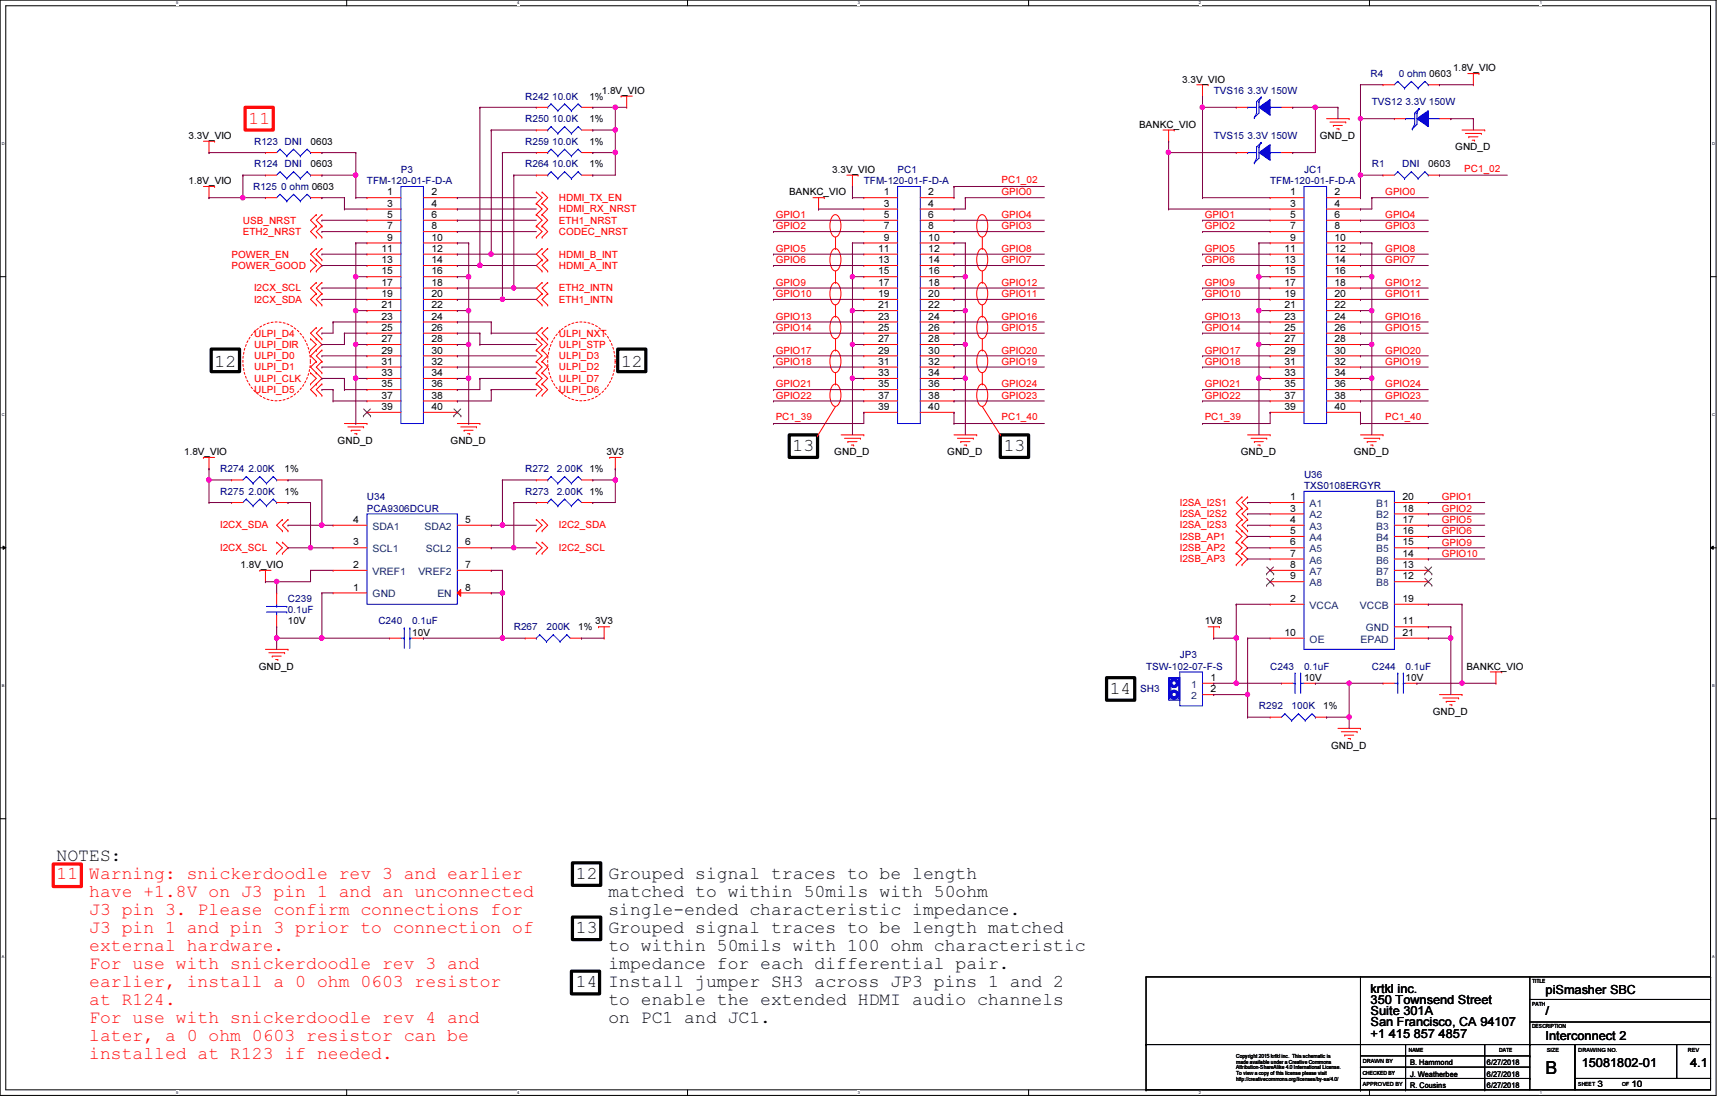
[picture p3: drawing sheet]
<svg xmlns="http://www.w3.org/2000/svg" width="432mm" height="279mm" viewBox="0 0 432 279" stroke-linecap="round" stroke-linejoin="round" font-family="sans-serif">
<defs><g id="words">
<g font-size="4.5" fill="#f00">
<text x="62.1" y="31">11</text>
<text x="14.1" y="219.6">11 Warning: snickerdoodle rev 3 and earlier</text>
<text x="22.3" y="224.1">have +1.8V on J3 pin 1 and an unconnected</text>
<text x="22.3" y="228.6">J3 pin 3. Please confirm connections for</text>
<text x="22.3" y="233">J3 pin 1 and pin 3 prior to connection of</text>
<text x="22.3" y="237.5">external hardware.</text>
<text x="22.3" y="242">For use with snickerdoodle rev 3 and</text>
<text x="22.3" y="246.5">earlier, install a 0 ohm 0603 resistor</text>
<text x="22.3" y="251">at R124.</text>
<text x="22.3" y="255.5">For use with snickerdoodle rev 4 and</text>
<text x="22.3" y="260">later, a 0 ohm 0603 resistor can be</text>
<text x="22.3" y="264.5">installed at R123 if needed.</text>
</g>
<g font-size="4.5">
<text x="53.6" y="91.6">12</text>
<text x="155.1" y="91.6">12</text>
<text x="198" y="112.7">13</text>
<text x="250.7" y="112.7">13</text>
<text x="277.2" y="173.4">14</text>
<text x="14.1" y="215.1">NOTES:</text>
<text x="143.8" y="219.6">12 Grouped signal traces to be length</text>
<text x="151.9" y="224.1">matched to within 50mils with 50ohm</text>
<text x="143.8" y="233">13 Grouped signal traces to be length matched</text>
<text x="151.9" y="228.6">single-ended characteristic impedance.</text>
<text x="151.9" y="237.5">to within 50mils with 100 ohm characteristic</text>
<text x="151.9" y="242">impedance for each differential pair.</text>
<text x="143.8" y="246.5">14 Install jumper SH3 across JP3 pins 1 and 2</text>
<text x="151.9" y="251">to enable the extended HDMI audio channels</text>
<text x="151.9" y="255.5">on PC1 and JC1.</text>
<text x="386" y="268.3">B</text>
</g>
<g font-size="3.1">
<text x="342.3" y="247.8">krtkl inc.</text>
<text x="342.3" y="250.7">350 Townsend Street</text>
<text x="386" y="248.1">piSmasher SBC</text>
<text x="342.3" y="253.4">Suite 301A</text>
<text x="342.3" y="256.3">San Francisco, CA 94107</text>
<text x="386" y="253.4">/</text>
<text x="342.3" y="259.1">+1 415 857 4857</text>
<text x="386" y="259.7">Interconnect 2</text>
<text x="395" y="266.4">15081802-01</text>
<text x="422.1" y="266.4">4.1</text>
</g>
<g font-size="2.5">
<text x="362.9" y="17.8">1.8V_VIO</text>
<text x="150.3" y="23.4">1.8V_VIO</text>
<text x="295.2" y="20.6">3.3V_VIO</text>
<text x="147.2" y="24.8">1%</text>
<text x="47.1" y="34.7">3.3V_VIO</text>
<text x="147.2" y="30.5">1%</text>
<text x="284.5" y="31.9">BANKC_VIO</text>
<text x="329.6" y="34.7">GND_D</text>
<text x="77.6" y="41.7">0603</text>
<text x="77.6" y="36.1">0603</text>
<text x="147.2" y="41.7">1%</text>
<text x="147.2" y="36.1">1%</text>
<text x="356.7" y="41.7">0603</text>
<text x="363.4" y="37.5">GND_D</text>
<text x="47.1" y="46">1.8V_VIO</text>
<text x="207.8" y="43.1">3.3V_VIO</text>
<text x="96.7" y="48.8">1</text>
<text x="96.7" y="51.6">3</text>
<text x="107.7" y="48.8">2</text>
<text x="107.7" y="51.6">4</text>
<text x="197.1" y="48.8">BANKC_VIO</text>
<text x="220.7" y="48.8">1</text>
<text x="220.7" y="51.6">3</text>
<text x="231.8" y="48.8">2</text>
<text x="231.8" y="51.6">4</text>
<text x="322.2" y="48.8">1</text>
<text x="322.2" y="51.6">3</text>
<text x="333.3" y="48.8">2</text>
<text x="333.3" y="51.6">4</text>
<text x="96.7" y="54.4">5</text>
<text x="96.7" y="57.2">7</text>
<text x="107.7" y="54.4">6</text>
<text x="107.7" y="57.2">8</text>
<text x="220.7" y="54.4">5</text>
<text x="220.7" y="57.2">7</text>
<text x="231.8" y="54.4">6</text>
<text x="231.8" y="57.2">8</text>
<text x="322.2" y="54.4">5</text>
<text x="322.2" y="57.2">7</text>
<text x="333.3" y="54.4">6</text>
<text x="333.3" y="57.2">8</text>
<text x="95.2" y="62.9">11</text>
<text x="95.2" y="65.7">13</text>
<text x="96.7" y="60.1">9</text>
<text x="107.7" y="60.1">10</text>
<text x="107.7" y="62.9">12</text>
<text x="107.7" y="65.7">14</text>
<text x="219.3" y="62.9">11</text>
<text x="219.3" y="65.7">13</text>
<text x="220.7" y="60.1">9</text>
<text x="231.8" y="60.1">10</text>
<text x="231.8" y="62.9">12</text>
<text x="231.8" y="65.7">14</text>
<text x="320.8" y="62.9">11</text>
<text x="320.8" y="65.7">13</text>
<text x="322.2" y="60.1">9</text>
<text x="333.3" y="60.1">10</text>
<text x="333.3" y="62.9">12</text>
<text x="333.3" y="65.7">14</text>
<text x="95.2" y="68.5">15</text>
<text x="95.2" y="71.3">17</text>
<text x="107.7" y="68.5">16</text>
<text x="107.7" y="71.3">18</text>
<text x="219.3" y="68.5">15</text>
<text x="219.3" y="71.3">17</text>
<text x="231.8" y="68.5">16</text>
<text x="231.8" y="71.3">18</text>
<text x="320.8" y="68.5">15</text>
<text x="320.8" y="71.3">17</text>
<text x="333.3" y="68.5">16</text>
<text x="333.3" y="71.3">18</text>
<text x="95.2" y="74.2">19</text>
<text x="95.2" y="77">21</text>
<text x="107.7" y="74.2">20</text>
<text x="107.7" y="77">22</text>
<text x="219.3" y="74.2">19</text>
<text x="219.3" y="77">21</text>
<text x="231.8" y="74.2">20</text>
<text x="231.8" y="77">22</text>
<text x="320.8" y="74.2">19</text>
<text x="320.8" y="77">21</text>
<text x="333.3" y="74.2">20</text>
<text x="333.3" y="77">22</text>
<text x="95.2" y="79.8">23</text>
<text x="95.2" y="82.6">25</text>
<text x="107.7" y="79.8">24</text>
<text x="107.7" y="82.6">26</text>
<text x="219.3" y="79.8">23</text>
<text x="219.3" y="82.6">25</text>
<text x="231.8" y="79.8">24</text>
<text x="231.8" y="82.6">26</text>
<text x="320.8" y="79.8">23</text>
<text x="320.8" y="82.6">25</text>
<text x="333.3" y="79.8">24</text>
<text x="333.3" y="82.6">26</text>
<text x="95.2" y="85.4">27</text>
<text x="95.2" y="88.3">29</text>
<text x="107.7" y="85.4">28</text>
<text x="107.7" y="88.3">30</text>
<text x="219.3" y="85.4">27</text>
<text x="219.3" y="88.3">29</text>
<text x="231.8" y="85.4">28</text>
<text x="231.8" y="88.3">30</text>
<text x="320.8" y="85.4">27</text>
<text x="320.8" y="88.3">29</text>
<text x="333.3" y="85.4">28</text>
<text x="333.3" y="88.3">30</text>
<text x="95.2" y="91.1">31</text>
<text x="95.2" y="93.9">33</text>
<text x="107.7" y="91.1">32</text>
<text x="107.7" y="93.9">34</text>
<text x="219.3" y="91.1">31</text>
<text x="219.3" y="93.9">33</text>
<text x="231.8" y="91.1">32</text>
<text x="231.8" y="93.9">34</text>
<text x="320.8" y="91.1">31</text>
<text x="320.8" y="93.9">33</text>
<text x="333.3" y="91.1">32</text>
<text x="333.3" y="93.9">34</text>
<text x="95.2" y="96.7">35</text>
<text x="95.2" y="99.5">37</text>
<text x="107.7" y="96.7">36</text>
<text x="107.7" y="99.5">38</text>
<text x="219.3" y="96.7">35</text>
<text x="219.3" y="99.5">37</text>
<text x="231.8" y="96.7">36</text>
<text x="231.8" y="99.5">38</text>
<text x="320.8" y="96.7">35</text>
<text x="320.8" y="99.5">37</text>
<text x="333.3" y="96.7">36</text>
<text x="333.3" y="99.5">38</text>
<text x="95.2" y="102.4">39</text>
<text x="107.7" y="102.4">40</text>
<text x="219.3" y="102.4">39</text>
<text x="231.8" y="102.4">40</text>
<text x="320.8" y="102.4">39</text>
<text x="333.3" y="102.4">40</text>
<text x="46" y="113.6">1.8V_VIO</text>
<text x="84.3" y="110.8">GND_D</text>
<text x="112.5" y="110.8">GND_D</text>
<text x="151.4" y="113.6">3V3</text>
<text x="208.4" y="113.6">GND_D</text>
<text x="236.6" y="113.6">GND_D</text>
<text x="309.9" y="113.6">GND_D</text>
<text x="338.1" y="113.6">GND_D</text>
<text x="71.1" y="117.9">1%</text>
<text x="71.1" y="123.5">1%</text>
<text x="322.2" y="124.9">1</text>
<text x="350.2" y="124.9">20</text>
<text x="88.2" y="130.6">4</text>
<text x="116.2" y="130.6">5</text>
<text x="322.2" y="127.7">3</text>
<text x="322.2" y="130.6">4</text>
<text x="350.2" y="130.6">17</text>
<text x="350.2" y="127.7">18</text>
<text x="88.2" y="136.2">3</text>
<text x="116.2" y="136.2">6</text>
<text x="322.2" y="133.3">5</text>
<text x="322.2" y="136.2">6</text>
<text x="350.2" y="136.2">15</text>
<text x="350.2" y="133.3">16</text>
<text x="60.1" y="141.8">1.8V_VIO</text>
<text x="88.2" y="141.8">2</text>
<text x="116.2" y="141.8">7</text>
<text x="322.2" y="139">7</text>
<text x="322.2" y="141.8">8</text>
<text x="350.2" y="141.8">13</text>
<text x="350.2" y="139">14</text>
<text x="88.2" y="147.4">1</text>
<text x="116.2" y="147.4">8</text>
<text x="322.2" y="144.7">9</text>
<text x="350.2" y="144.7">12</text>
<text x="71.9" y="155.9">10V</text>
<text x="148.6" y="155.9">3V3</text>
<text x="300.9" y="155.9">1V8</text>
<text x="322.2" y="150.3">2</text>
<text x="350.2" y="155.9">11</text>
<text x="350.2" y="150.3">19</text>
<text x="103" y="158.7">10V</text>
<text x="144.4" y="157.4">1%</text>
<text x="320.8" y="158.7">10</text>
<text x="350.2" y="158.7">21</text>
<text x="64.6" y="167.2">GND_D</text>
<text x="366.3" y="167.2">BANKC_VIO</text>
<text x="302.3" y="170">1</text>
<text x="302.3" y="172.8">2</text>
<text x="325.7" y="170">10V</text>
<text x="351" y="170">10V</text>
<text x="330.5" y="177.1">1%</text>
<text x="357.8" y="178.5">GND_D</text>
<text x="332.4" y="186.9">GND_D</text>
</g>
<g font-size="2.5" fill="#000080">
<text x="303.1" y="23.4">TVS16 3.3V 150W</text>
<text x="342.3" y="19.2">R4</text>
<text x="349.3" y="19.2">0 ohm 0603</text>
<text x="131.1" y="24.8">R242 10.0K</text>
<text x="342.6" y="26.2">TVS12 3.3V 150W</text>
<text x="131.1" y="30.5">R250 10.0K</text>
<text x="303.1" y="34.7">TVS15 3.3V 150W</text>
<text x="63.5" y="41.7">R124 DNI</text>
<text x="63.5" y="36.1">R123 DNI</text>
<text x="131.1" y="41.7">R264 10.0K</text>
<text x="131.1" y="36.1">R259 10.0K</text>
<text x="342.6" y="41.7">R1</text>
<text x="350.2" y="41.7">DNI</text>
<text x="63.2" y="47.4">R125 0 ohm 0603</text>
<text x="91.7" y="46">TFM-120-01-F-D-A</text>
<text x="100.1" y="43.1">P3</text>
<text x="215.7" y="46">TFM-120-01-F-D-A</text>
<text x="224.2" y="43.1">PC1</text>
<text x="317.2" y="46">TFM-120-01-F-D-A</text>
<text x="325.7" y="43.1">JC1</text>
<text x="55" y="117.9">R274</text>
<text x="62.1" y="117.9">2.00K</text>
<text x="131.1" y="117.9">R272</text>
<text x="139" y="117.9">2.00K 1%</text>
<text x="325.7" y="119.3">U36</text>
<text x="55" y="123.5">R275 2.00K</text>
<text x="91.7" y="124.9">U34</text>
<text x="131.1" y="123.5">R273</text>
<text x="139" y="123.5">2.00K 1%</text>
<text x="325.7" y="122.1">TXS0108ERGYR</text>
<text x="91.7" y="127.7">PCA9306DCUR</text>
<text x="71.9" y="150.3">C239</text>
<text x="71.9" y="153.1">0.1uF</text>
<text x="94.5" y="155.9">C240</text>
<text x="103" y="155.9">0.1uF</text>
<text x="128.3" y="157.4">R267</text>
<text x="136.5" y="157.4">200K</text>
<text x="286.2" y="167.2">TSW-102-07-F-S</text>
<text x="294.6" y="164.4">JP3</text>
<text x="317.2" y="167.2">C243</text>
<text x="325.7" y="167.2">0.1uF</text>
<text x="342.6" y="167.2">C244</text>
<text x="351" y="167.2">0.1uF</text>
<text x="284.8" y="172.8">SH3</text>
<text x="314.4" y="177.1">R292</text>
<text x="322.6" y="177.1">100K</text>
</g>
<g font-size="2.5" fill="#f00">
<text x="250.1" y="45.8">PC1_02</text>
<text x="365.7" y="43">PC1_02</text>
<text x="139.6" y="50.2">HDMI_TX_EN</text>
<text x="139.6" y="53">HDMI_RX_NRST</text>
<text x="250.1" y="48.8">GPIO0</text>
<text x="345.9" y="48.8">GPIO0</text>
<text x="60.7" y="55.8">USB_NRST</text>
<text x="60.7" y="58.7">ETH2_NRST</text>
<text x="139.6" y="55.8">ETH1_NRST</text>
<text x="139.6" y="58.7">CODEC_NRST</text>
<text x="193.7" y="54.4">GPIO1</text>
<text x="193.7" y="57.3">GPIO2</text>
<text x="250.1" y="54.4">GPIO4</text>
<text x="250.1" y="57.3">GPIO3</text>
<text x="300.9" y="57.3">GPIO2</text>
<text x="300.9" y="54.4">GPIO1</text>
<text x="345.9" y="54.4">GPIO4</text>
<text x="345.9" y="57.3">GPIO3</text>
<text x="57.8" y="64.3">POWER_EN</text>
<text x="139.6" y="64.3">HDMI_B_INT</text>
<text x="193.7" y="62.9">GPIO5</text>
<text x="193.7" y="65.7">GPIO6</text>
<text x="250.1" y="62.9">GPIO8</text>
<text x="250.1" y="65.7">GPIO7</text>
<text x="300.9" y="62.9">GPIO5</text>
<text x="300.9" y="65.7">GPIO6</text>
<text x="345.9" y="62.9">GPIO8</text>
<text x="345.9" y="65.7">GPIO7</text>
<text x="57.8" y="67.1">POWER_GOOD</text>
<text x="139.6" y="67.1">HDMI_A_INT</text>
<text x="193.7" y="71.4">GPIO9</text>
<text x="250.1" y="71.4">GPIO12</text>
<text x="300.9" y="71.4">GPIO9</text>
<text x="345.9" y="71.4">GPIO12</text>
<text x="63.5" y="75.6">I2CX_SDA</text>
<text x="63.5" y="72.8">I2CX_SCL</text>
<text x="139.6" y="72.8">ETH2_INTN</text>
<text x="139.6" y="75.6">ETH1_INTN</text>
<text x="193.7" y="74.2">GPIO10</text>
<text x="250.1" y="74.2">GPIO11</text>
<text x="300.9" y="74.2">GPIO10</text>
<text x="345.9" y="74.2">GPIO11</text>
<text x="193.7" y="79.8">GPIO13</text>
<text x="193.7" y="82.6">GPIO14</text>
<text x="250.1" y="79.8">GPIO16</text>
<text x="250.1" y="82.6">GPIO15</text>
<text x="300.9" y="79.8">GPIO13</text>
<text x="300.9" y="82.6">GPIO14</text>
<text x="345.9" y="79.8">GPIO16</text>
<text x="345.9" y="82.6">GPIO15</text>
<text x="63.5" y="86.9">ULPI_DIR</text>
<text x="63.5" y="84">ULPI_D4</text>
<text x="63.5" y="89.7">ULPI_D0</text>
<text x="139.6" y="84">ULPI_NXT</text>
<text x="139.6" y="86.9">ULPI_STP</text>
<text x="139.6" y="89.7">ULPI_D3</text>
<text x="193.7" y="88.3">GPIO17</text>
<text x="250.1" y="88.3">GPIO20</text>
<text x="300.9" y="88.3">GPIO17</text>
<text x="345.9" y="88.3">GPIO20</text>
<text x="63.5" y="95.3">ULPI_CLK</text>
<text x="63.5" y="92.5">ULPI_D1</text>
<text x="139.6" y="95.3">ULPI_D7</text>
<text x="139.6" y="92.5">ULPI_D2</text>
<text x="193.7" y="91.1">GPIO18</text>
<text x="250.1" y="91.1">GPIO19</text>
<text x="300.9" y="91.1">GPIO18</text>
<text x="345.9" y="91.1">GPIO19</text>
<text x="63.5" y="98.1">ULPI_D5</text>
<text x="139.6" y="98.1">ULPI_D6</text>
<text x="193.7" y="96.7">GPIO21</text>
<text x="193.7" y="99.6">GPIO22</text>
<text x="250.1" y="96.7">GPIO24</text>
<text x="250.1" y="99.6">GPIO23</text>
<text x="300.9" y="96.7">GPIO21</text>
<text x="300.9" y="99.6">GPIO22</text>
<text x="345.9" y="96.7">GPIO24</text>
<text x="345.9" y="99.6">GPIO23</text>
<text x="193.7" y="105">PC1_39</text>
<text x="250.1" y="105">PC1_40</text>
<text x="300.9" y="105">PC1_39</text>
<text x="345.9" y="105">PC1_40</text>
<text x="360" y="124.9">GPIO1</text>
<text x="55" y="132">I2CX_SDA</text>
<text x="139.6" y="132">I2C2_SDA</text>
<text x="294.6" y="126.3">I2SA_I2S1</text>
<text x="294.6" y="129.2">I2SA_I2S2</text>
<text x="294.6" y="132">I2SA_I2S3</text>
<text x="360" y="127.8">GPIO2</text>
<text x="360" y="130.6">GPIO5</text>
<text x="55" y="137.6">I2CX_SCL</text>
<text x="139.6" y="137.6">I2C2_SCL</text>
<text x="294.6" y="134.8">I2SB_AP1</text>
<text x="294.6" y="137.6">I2SB_AP2</text>
<text x="360" y="133.4">GPIO6</text>
<text x="360" y="136.2">GPIO9</text>
<text x="294.6" y="140.4">I2SB_AP3</text>
<text x="360" y="139">GPIO10</text>
</g>
<g font-size="2.5" fill="#004080">
<text x="327.1" y="126.6">A1</text>
<text x="327.1" y="129.5">A2</text>
<text x="343.7" y="129.5">B2</text>
<text x="343.7" y="126.6">B1</text>
<text x="93" y="137.9">SCL1</text>
<text x="93" y="132.3">SDA1</text>
<text x="106" y="132.3">SDA2</text>
<text x="106.3" y="137.9">SCL2</text>
<text x="327.1" y="132.3">A3</text>
<text x="327.1" y="135.1">A4</text>
<text x="327.1" y="137.9">A5</text>
<text x="343.7" y="137.9">B5</text>
<text x="343.7" y="135.1">B4</text>
<text x="343.7" y="132.3">B3</text>
<text x="93" y="143.6">VREF1</text>
<text x="104.5" y="143.6">VREF2</text>
<text x="327.1" y="140.7">A6</text>
<text x="327.1" y="143.6">A7</text>
<text x="343.7" y="143.6">B7</text>
<text x="343.7" y="140.7">B6</text>
<text x="93" y="149.2">GND</text>
<text x="109.2" y="149.2">EN</text>
<text x="327.1" y="146.4">A8</text>
<text x="343.7" y="146.4">B8</text>
<text x="327.1" y="152">VCCA</text>
<text x="339.6" y="152">VCCB</text>
<text x="327.1" y="160.5">OE</text>
<text x="339.8" y="160.5">EPAD</text>
<text x="341.1" y="157.6">GND</text>
<text x="297.5" y="171.7">1</text>
<text x="297.5" y="174.6">2</text>
</g>
<g font-size="2.2">
<text x="399" y="271.3">3</text>
<text x="407.4" y="271.3">10</text>
</g>
<g font-size="1.9">
<text x="352.2" y="268.8">J. Weatherbee</text>
<text x="352.2" y="266">B. Hammond</text>
<text x="371.3" y="268.8">6/27/2018</text>
<text x="371.3" y="266">6/27/2018</text>
<text x="352.2" y="271.6">R. Cousins</text>
<text x="371.3" y="271.6">6/27/2018</text>
</g>
<g font-size="1.4">
<text x="382.6" y="245.5">TITLE</text>
<text x="382.6" y="251.1">PATH</text>
<text x="382.6" y="256.8">DESCRIPTION</text>
<text x="351.9" y="262.7">NAME</text>
<text x="374.4" y="262.7">DATE</text>
<text x="386.3" y="262.7">SIZE</text>
<text x="394.2" y="262.7">DRAWING NO.</text>
<text x="421.5" y="262.7">REV</text>
<text x="308.7" y="264.1">Copyright 2015 krtkl inc. This schematic is</text>
<text x="308.7" y="265.6">made available under a Creative Commons</text>
<text x="308.7" y="267">Attribution-ShareAlike 4.0 International License.</text>
<text x="308.7" y="268.4">To view a copy of this license please visit</text>
<text x="308.7" y="269.9">http://creativecommons.org/licenses/by-sa/4.0/</text>
<text x="340.3" y="265.5">DRAWN BY</text>
<text x="340.3" y="268.4">CHECKED BY</text>
<text x="340.3" y="271.1">APPROVED BY</text>
<text x="394.2" y="271.1">SHEET</text>
<text x="405.1" y="271.1">OF</text>
</g>
<g font-size="1">
<text x="44" y="1.1">5</text>
<text x="129.1" y="1.1">4</text>
<text x="214.2" y="1.1">3</text>
<text x="299.4" y="1.1">2</text>
<text x="384.6" y="1.1">1</text>
<text x=".4" y="36.2">D</text>
<text x="427.6" y="36.2">D</text>
<text x=".4" y="103.8">C</text>
<text x="427.6" y="103.8">C</text>
<text x=".4" y="171.5">B</text>
<text x="427.6" y="171.5">B</text>
<text x=".4" y="239.1">A</text>
<text x="427.6" y="239.1">A</text>
<text x="44" y="273.2">5</text>
<text x="129.1" y="273.2">4</text>
<text x="214.2" y="273.2">3</text>
<text x="299.4" y="273.2">2</text>
<text x="384.6" y="273.2">1</text>
</g>
</g></defs>
<path d="M0 0h428.6v273.5h-428.6zM1.4 1.4h425.8v270.7h-425.8z" fill="none" stroke="#000" stroke-width=".25"/>
<g fill="#fff">
<path d="M44 .2h.5v1.2h-.5z"/>
<path d="M44 272.3h.5v1.1h-.5z"/>
</g>
<path d="M86.6 0v1.4M86.6 272.1v1.4" fill="none" stroke="#000" stroke-width=".25"/>
<g fill="#fff">
<path d="M129.1 .2h.6v1.2h-.6z"/>
<path d="M129.1 272.3h.6v1.1h-.6z"/>
</g>
<path d="M171.7 0v1.4M171.7 272.1v1.4" fill="none" stroke="#000" stroke-width=".25"/>
<g fill="#fff">
<path d="M214.2 .2h.6v1.2h-.6z"/>
<path d="M214.2 272.3h.6v1.1h-.6z"/>
</g>
<path d="M256.9 0v1.4M256.9 272.1v1.4" fill="none" stroke="#000" stroke-width=".25"/>
<g fill="#fff">
<path d="M299.4 .2h.6v1.2h-.6z"/>
<path d="M299.4 272.3h.6v1.1h-.6z"/>
</g>
<path d="M342 0v1.4M342 272.1v1.4" fill="none" stroke="#000" stroke-width=".25"/>
<g fill="#fff">
<path d="M384.6 .2h.5v1.2h-.5z"/>
<path d="M384.6 272.3h.5v1.1h-.5z"/>
<path d="M.4 35.3h.7v1.1h-.7z"/>
<path d="M427.6 35.3h.7v1.1h-.7z"/>
<path d="M.4 102.9h.7v1.2h-.7z"/>
<path d="M427.6 102.9h.7v1.2h-.7z"/>
</g>
<path d="M0 69.1h1.4M427.2 69.1h1.4" fill="none" stroke="#000" stroke-width=".25"/>
<g fill="#fff">
<path d="M.4 170.6h.7v1.1h-.7z"/>
<path d="M427.6 170.6h.6v1.1h-.6z"/>
</g>
<path d="M0 136.8h1.4M.8 136.4l.6 .4-.6 .4zM427.2 136.8l.7-.4v.8zM427.2 136.8h1.4" fill="none" stroke="#000" stroke-width=".25"/>
<path d="M.8 136.4l.6 .4-.6 .4zM427.2 136.8l.7-.4v.8z" fill="#000"/>
<g fill="#fff">
<path d="M.4 238.3h.7v1.1h-.7z"/>
<path d="M427.6 238.3h.6v1.1h-.6z"/>
</g>
<g fill="none" stroke="#000" stroke-width=".25">
<path d="M0 204.4h1.4M427.2 204.4h1.4M339.8 243.9h.1M339.8 243.9v28.2M382.1 243.9v16.9M382.1 249.6h45.1M382.1 255.2h45.1M427.2 243.9h.1M427.2 249.6h.1M427.2 255.2h.1M427.2 243.9h-141v28.2M427.2 243.9v16.9"/>
<path d="M286.2 272.1h.1M286.2 260.8h.1M286.2 272.1h95.9M286.2 260.8h95.9M339.8 272.1h.1M339.8 266.4h.1M339.8 263.7h42.3M339.8 266.4h42.3M339.8 269.3h42.3M351 272.1h.1M351 260.8v11.3M370.8 272.1h.1"/>
<path d="M370.8 260.8v11.3M382.1 260.8h11.2v11.3h-11.2zM382.1 260.8h.1M382.1 263.7h.1M382.1 269.3h.1M393.3 269.3h33.9v2.8h-33.9zM393.3 260.8h25.4v8.5h-25.4zM418.7 260.8h8.5v8.5h-8.5z"/>
</g>
<path d="M61.2 26.8h7v5.7h-7zM13.3 215.7h7v5.7h-7z" fill="none" stroke="#f00" stroke-width=".8"/>
<g fill="none" stroke="#f00" stroke-width=".25">
<path d="M366.6 18.4h2.8M368 18.4v2.8M369.4 18.4h.1M50.8 35.3h2.8M52.2 38.1h.1M52.2 35.3v2.8M53.6 35.3h.1M133.9 26.8h.1M133.9 26.8h2.9M145.2 26.8h2.8M148 26.8h.1M155.1 24h.1"/>
<path d="M155.1 24h2.8M156.5 26.8h.1M156.5 24v2.8M290.4 32.5h2.8M291.8 35.3h.1M291.8 32.5v2.8M293.2 32.5h.1M298.9 21.2h2.8M300.3 24h.1M300.3 21.2v2.8M301.7 21.2h.1M331.3 29.6h5.6"/>
<path d="M332.1 30.5h4M333 31.3h.1M333 31.3h2.2M333.8 32.2h.6M334.4 32.2h.1M336.1 30.5h.1M336.9 29.6h.1M365.1 32.5h5.7M366 33.3h4M366.8 34.2h.1M366.8 34.2h2.3M367.7 35h.6"/>
<path d="M368 21.2h.1M368.3 35h.1M370 33.3h.1M370.8 32.5h.1M50.8 46.6h2.8M52.2 49.4h.1M52.2 46.6v2.8M53.6 46.6h.1M79 53.6h.1M79 56.4h.1M79 59.2h.1M79 53.6l-1.4 1.4 1.4 1.4"/>
<path d="M79 56.4l-1.4 1.4 1.4 1.4M80.4 53.6h.1M80.4 56.4h.1M80.4 59.2h.1M80.4 53.6l-1.4 1.4 1.4 1.4M80.4 56.4l-1.4 1.4 1.4 1.4M133.9 48h.1M133.9 50.8h.1M133.9 53.6h.1M133.9 56.4h.1M133.9 59.2h.1M133.9 48l1.5 1.4-1.5 1.4"/>
<path d="M133.9 50.8l1.5 1.4-1.5 1.4M133.9 53.6l1.5 1.4-1.5 1.4M133.9 56.4l1.5 1.4-1.5 1.4M135.4 48h.1M135.4 50.8h.1M135.4 53.6h.1M135.4 56.4h.1M135.4 59.2h.1M135.4 48l1.4 1.4-1.4 1.4M135.4 50.8l1.4 1.4-1.4 1.4M135.4 53.6l1.4 1.4-1.4 1.4M135.4 56.4l1.4 1.4-1.4 1.4"/>
<path d="M203 49.4h2.9M204.4 52.2h.1M204.4 49.4v2.8M205.9 49.4h.1M207.9 54a.93 .93 0 0 1 1-.4 .93 .93 0 0 1 .7 .8 4.2 4.2 0 0 1-.6 4.7 .98 .98 0 0 1-1.3-.7 4.9 4.9 0 0 1 .2-4.4zM208.7 59.2v2.9M211.5 43.7h2.8M212.9 46.6h.1M212.9 43.7v2.9M214.3 43.7h.1M244.6 54a.93 .93 0 0 1 1-.4 .93 .93 0 0 1 .7 .8 4.2 4.2 0 0 1-.7 4.7 .98 .98 0 0 1-1.3-.7 4.9 4.9 0 0 1 .3-4.4zM245.3 59.2v2.9"/>
<path d="M77.6 67.7h.1M77.6 64.9h.1M77.6 64.9l1.4 1.4-1.4 1.4M79 73.3h.1M79 76.2h.1M79 70.5h.1M79 64.9h.1M79 67.7h.1M79 62.1h.1M79 73.3l-1.4 1.5 1.4 1.4M79 70.5l-1.4 1.4 1.4 1.4M79 62.1l-1.4 1.4 2.8 2.8-1.4 1.4"/>
<path d="M80.4 73.3h.1M80.4 76.2h.1M80.4 70.5h.1M80.4 62.1h.1M80.4 64.9h.1M80.4 73.3l-1.4 1.5 1.4 1.4M80.4 70.5l-1.4 1.4 1.4 1.4M80.4 62.1l-1.4 1.4 1.4 1.4M135.4 62.1h.1M135.4 64.9h.1M135.4 67.7h.1M135.4 70.5h.1"/>
<path d="M135.4 73.3h.1M135.4 76.2h.1M135.4 73.3l-1.5 1.5 1.5 1.4M135.4 62.1l-1.5 1.4 1.5 1.4M135.4 64.9l-1.5 1.4 1.5 1.4M135.4 70.5l-1.5 1.4 1.5 1.4M136.8 64.9h.1M136.8 62.1h.1M136.8 67.7h.1M136.8 73.3h.1M136.8 70.5h.1M136.8 76.2h.1"/>
<path d="M136.8 62.1l-1.4 1.4 1.4 1.4M136.8 64.9l-1.4 1.4 1.4 1.4M136.8 70.5l-1.4 1.4 1.4 1.4M136.8 73.3l-1.4 1.5 1.4 1.4M207.9 62.4a.93 .93 0 0 1 1-.3 .93 .93 0 0 1 .7 .8 4.2 4.2 0 0 1-.6 4.6 .98 .98 0 0 1-1.3-.7 4.9 4.9 0 0 1 .2-4.4zM207.9 70.9a.93 .93 0 0 1 1-.3 .93 .93 0 0 1 .7 .7 4.2 4.2 0 0 1-.6 4.7 .98 .98 0 0 1-1.3-.7 4.9 4.9 0 0 1 .2-4.4zM207.9 79.4a.93 .93 0 0 1 1-.4 .93 .93 0 0 1 .7 .8 4.2 4.2 0 0 1-.6 4.7 .98 .98 0 0 1-1.3-.7 4.9 4.9 0 0 1 .2-4.4zM208.7 62.1h.1M208.7 70.5h.1M208.7 79h.1M208.7 67.7v2.8M208.7 76.2v2.8"/>
<path d="M244.6 62.4a.93 .93 0 0 1 1-.3 .93 .93 0 0 1 .7 .8 4.2 4.2 0 0 1-.7 4.6 .98 .98 0 0 1-1.3-.7 4.9 4.9 0 0 1 .3-4.4zM244.6 70.9a.93 .93 0 0 1 1-.3 .93 .93 0 0 1 .7 .7 4.2 4.2 0 0 1-.7 4.7 .98 .98 0 0 1-1.3-.7 4.9 4.9 0 0 1 .3-4.4zM244.6 79.4a.93 .93 0 0 1 1-.4 .93 .93 0 0 1 .7 .8 4.2 4.2 0 0 1-.7 4.7 .98 .98 0 0 1-1.3-.7 4.9 4.9 0 0 1 .3-4.4zM245.3 62.1h.1M245.3 70.5h.1M245.3 79h.1M245.3 67.7v2.8M245.3 76.2v2.8M77.6 87.4h.1M77.6 84.6h.1M77.6 95.9h.1M77.6 93.1h.1"/>
<path d="M77.6 84.6l1.4 1.4-1.4 1.4M77.6 93.1l1.4 1.4-1.4 1.4M79 84.6h.1M79 87.4h.1M79 93.1h.1M79 95.9h.1M79 81.8h.1M79 90.3h.1M79 98.7h.1M79 81.8l-1.4 1.4 2.8 2.8-2.8 2.9 1.4 1.4M79 90.3l-1.4 1.4 2.8 2.8-1.4 1.4M79 95.9l-1.4 1.4 1.4 1.4"/>
<path d="M80.4 81.8h.1M80.4 84.6h.1M80.4 87.4h.1M80.4 90.3h.1M80.4 93.1h.1M80.4 95.9h.1M80.4 98.7h.1M80.4 81.8l-1.4 1.4 1.4 1.4M80.4 87.4l-1.4 1.5 1.4 1.4M80.4 90.3l-1.4 1.4 1.4 1.4M80.4 95.9l-1.4 1.4 1.4 1.4M133.9 84.6h.1"/>
<path d="M133.9 87.4h.1M133.9 90.3h.1M133.9 93.1h.1M133.9 95.9h.1M133.9 98.7h.1M133.9 84.6l1.5 1.4-1.5 1.4M133.9 87.4l1.5 1.5-1.5 1.4M133.9 93.1l1.5 1.4-1.5 1.4M133.9 95.9l1.5 1.4-1.5 1.4M133.9 90.3l1.5 1.4-1.5 1.4M135.4 81.8h.1M135.4 84.6h.1"/>
<path d="M135.4 87.4h.1M135.4 90.3h.1M135.4 93.1h.1M135.4 95.9h.1M135.4 98.7h.1M135.4 81.8l-1.5 1.4 2.9 2.8-1.4 1.4M135.4 87.4l1.4 1.5-1.4 1.4M135.4 93.1l1.4 1.4-1.4 1.4M135.4 95.9l1.4 1.4-1.4 1.4M135.4 90.3l1.4 1.4-1.4 1.4M136.8 84.6h.1M136.8 81.8h.1"/>
<path d="M136.8 81.8l-1.4 1.4 1.4 1.4M207.9 87.8a.93 .93 0 0 1 1-.4 .93 .93 0 0 1 .7 .8 4.3 4.3 0 0 1-.6 4.7 .98 .98 0 0 1-1.3-.7 5 5 0 0 1 .2-4.4zM207.9 96.3a.93 .93 0 0 1 1-.4 .93 .93 0 0 1 .7 .8 4.2 4.2 0 0 1-.6 4.7 .98 .98 0 0 1-1.3-.8 4.9 4.9 0 0 1 .2-4.3zM208.7 87.4h.1M208.7 95.9h.1M208.7 84.6v2.8M208.7 93.1v2.8M244.6 87.8a.93 .93 0 0 1 1-.4 .93 .93 0 0 1 .7 .8 4.3 4.3 0 0 1-.7 4.7 .98 .98 0 0 1-1.3-.7 5 5 0 0 1 .3-4.4zM244.6 96.3a.93 .93 0 0 1 1-.4 .93 .93 0 0 1 .7 .8 4.2 4.2 0 0 1-.7 4.7 .98 .98 0 0 1-1.3-.8 4.9 4.9 0 0 1 .3-4.3zM245.3 87.4h.1M245.3 95.9h.1M245.3 84.6v2.8"/>
<path d="M245.3 93.1v2.8M50.8 114.2h.1M50.8 114.2h2.8M52.2 117.1h.1M52.2 114.2v2.9M86 105.7h5.7M86.9 106.6h3.9M87.7 107.4h.1M87.7 107.4h2.3M88.6 108.3h.5M89.1 108.3h.1M90.8 106.6h.1"/>
<path d="M91.7 105.7h.1M114.2 105.7h5.6M115.1 106.6h3.9M115.9 107.4h.1M115.9 107.4h2.3M116.8 108.3h.5M117.3 108.3h.1M119 106.6h.1M119.8 105.7h.1M152.3 114.2h.1M152.3 114.2h2.8M153.7 117.1h.1"/>
<path d="M153.7 114.2v2.9M204.2 108.8h.1M208.7 101.5l-4.5 7.3M210.1 108.6h5.6M210.9 109.4h4M211.8 110.3h.1M211.8 110.3h2.2M212.6 111.1h.6M213.2 111.1h.1M214.9 109.4h.1M215.7 108.6h.1M238.3 108.6h5.6"/>
<path d="M239.1 109.4h4M239.9 110.3h.1M239.9 110.3h2.3M240.8 111.1h.6M241.4 111.1h.1M243.1 109.4h.1M243.9 108.6h.1M245.3 101.5l4.5 7.1M249.8 108.6h.1M311.6 108.6h5.6M312.4 109.4h4M313.3 110.3h.1"/>
<path d="M313.3 110.3h2.2M314.1 111.1h.6M314.7 111.1h.1M316.4 109.4h.1M317.2 108.6h.1M339.8 108.6h5.6M340.6 109.4h4M341.5 110.3h.1M341.5 110.3h2.2M342.3 111.1h.6M342.9 111.1h.1M344.6 109.4h.1"/>
<path d="M345.4 108.6h.1M69.1 138.2h.1M69.1 135.4h.1M69.1 135.4l1.4 1.4-1.4 1.4M70.5 129.7h.1M70.5 132.5h.1M70.5 135.4h.1M70.5 138.2h.1M70.5 129.7l-1.4 1.4 1.4 1.4M70.5 135.4l1.4 1.4-1.4 1.4M71.9 129.7h.1M71.9 132.5h.1"/>
<path d="M71.9 129.7l-1.4 1.4 1.4 1.4M133.9 129.7h.1M133.9 132.5h.1M133.9 135.4h.1M133.9 138.2h.1M133.9 129.7l1.5 1.4-1.5 1.4M133.9 135.4l1.5 1.4-1.5 1.4M135.4 129.7h.1M135.4 132.5h.1M135.4 135.4h.1M135.4 138.2h.1M135.4 129.7l1.4 1.4-1.4 1.4"/>
<path d="M135.4 135.4l1.4 1.4-1.4 1.4M308.7 135.4h.1M308.7 132.5h.1M308.7 138.2h.1M308.7 132.5l1.5 1.4-1.5 1.5M308.7 135.4l1.5 1.4-1.5 1.4M308.7 138.2l1.5 1.4-1.5 1.4M310.2 132.5h.1M310.2 135.4h.1M310.2 124.1h.1M310.2 126.9h.1M310.2 129.7h.1"/>
<path d="M310.2 138.2h.1M310.2 132.5l1.4 1.4-1.4 1.5M310.2 124.1l-1.5 1.4 1.5 1.4M310.2 126.9l-1.5 1.4 1.5 1.4M310.2 129.7l-1.5 1.4 1.5 1.4M310.2 135.4l1.4 1.4-1.4 1.4M310.2 138.2l1.4 1.4-1.4 1.4M311.6 124.1h.1M311.6 126.9h.1M311.6 129.7h.1M311.6 132.5h.1M311.6 124.1l-1.4 1.4 1.4 1.4"/>
<path d="M311.6 126.9l-1.4 1.4 1.4 1.4M311.6 129.7l-1.4 1.4 1.4 1.4M64.9 142.4h.1M64.9 142.4h2.8M66.3 145.2h.1M66.3 142.4v2.8M149.5 156.5h.1M149.5 156.5h2.8M150.9 159.3h.1M150.9 156.5v2.8M301.7 156.5h2.8M303.1 159.3h.1"/>
<path d="M303.1 156.5v2.8M304.5 156.5h.1M308.7 141h.1M310.2 141h.1M66.3 162.1h5.6M67.1 163h4M68 163.8h.1M68 163.8h2.2M68.8 164.7h.6M69.4 164.7h.1M71.1 163h.1M71.9 162.1h.1"/>
<path d="M359.5 173.4h5.6M360.3 174.3h4M361.2 175.1h.1M361.2 175.1h2.2M362 176h.6M362.6 176h.1M364.3 174.3h.1M365.1 173.4h.1M372.2 167.8h2.8M373.6 170.6h.1M373.6 167.8v2.8M375 167.8h.1"/>
<path d="M334.1 181.9h5.7M335 182.7h3.9M335.8 183.6h.1M335.8 183.6h2.3M336.7 184.4h.5M337.2 184.4h.1M338.9 182.7h.1M339.8 181.9h.1"/>
</g>
<path d="M52.7 87.2h7.1v5.6h-7.1zM154.3 87.2h7v5.6h-7zM197.1 108.6h7.1v5.6h-7.1zM249.8 108.6h7.1v5.6h-7.1zM276.4 169.2h7v5.6h-7zM143 215.4h7v5.7h-7zM143 229h7v5.6h-7zM142.7 242.5h7v5.7h-7z" fill="none" stroke="#000" stroke-width=".8"/>
<path d="M63.9 82.4a7.7 7.7 0 0 1 12.5 2.9 10.6 10.6 0 0 1-4 14 8 8 0 0 1-11.1-5.3 10.9 10.9 0 0 1 2.6-11.6zM140.1 82.4a7.7 7.7 0 0 1 12.4 2.9 10.6 10.6 0 0 1-4 14 8 8 0 0 1-11.1-5.3 10.9 10.9 0 0 1 2.7-11.6z" fill="none" stroke="#f00" stroke-width=".25" stroke-dasharray=".5 .5"/>
<g fill="none" stroke="#00f" stroke-width=".8">
<circle cx="293.2" cy="170.6" r=".83"/>
<circle cx="293.2" cy="173.4" r=".83"/>
</g>
<g fill="none" stroke="#00f" stroke-width=".25">
<path d="M136.8 26.8h.1M137.6 26h.1M137.6 26l1.7 1.6M137.6 26l-.8 .8M139.3 27.6h.1M141 26h.1M141 26l1.7 1.6M141 26l-1.7 1.6M142.7 27.6h.1M144.4 26h.1M144.4 26l.8 .8M144.4 26l-1.7 1.6"/>
<path d="M351 29.6h.1M351 29.6h2.3M356.7 29.6h.1M356.7 29.6h2.8M291.8 169.2h2.8v5.6h-2.8zM292.1 169.5h2.3v5h-2.3zM292.4 170.6h.1M292.4 170.6v2.8"/>
</g>
<path d="M353.9 29.6l2.8-2v4z" fill-rule="evenodd" fill="#00f"/>
<g fill="none" stroke="#00f" stroke-width=".25">
<path d="M136.8 32.5h.1M137.6 31.6h.1M137.6 31.6l1.7 1.7M137.6 31.6l-.8 .9M139.3 33.3h.1M141 31.6h.1M141 31.6l1.7 1.7M141 31.6l-1.7 1.7M142.7 33.3h.1M144.4 31.6h.1M144.4 31.6l.8 .9M144.4 31.6l-1.7 1.7"/>
<path d="M352.7 32.2h.1M353.3 28.2h.1M353.3 28.2v2.8l-.6 1.2M353.9 29.6l2.8-2v4zM353.9 28.2h.1M353.9 28.2v2.8l-1.2 1.2M354.4 27.1h.1M354.4 27.1l-1.1 1.1M354.4 27.1l-.5 1.1M136.8 43.7h.1M137.6 42.9h.1M137.6 42.9l1.7 1.7"/>
<path d="M137.6 42.9l-.8 .8M139.3 44.6h.1M141 42.9h.1M141 42.9l1.7 1.7M141 42.9l-1.7 1.7M142.7 44.6h.1M144.4 42.9h.1M144.4 42.9l.8 .8M144.4 42.9l-1.7 1.7M91.7 128.3h22.5v22.6h-22.5zM136.8 125.5h.1M137.6 124.6h.1"/>
<path d="M137.6 124.6l1.7 1.7M137.6 124.6l-.8 .9M139.3 126.3h.1M141 124.6h.1M141 124.6l1.7 1.7M141 124.6l-1.7 1.7M142.7 126.3h.1M144.4 124.6h.1M144.4 124.6l.8 .9M144.4 124.6l-1.7 1.7M322.8 170.6h.6M323.4 170.6h.1"/>
<path d="M323.4 168.1h.1M323.4 168.1v5M324.8 168.1h.1M324.8 170.6h.1M324.8 170.6h.9M324.8 168.1v5M348.2 170.6h.9M349.1 168.1h.1M349.1 170.6h.1M349.1 168.1v5M350.5 170.6h.1M350.5 168.1h.1"/>
<path d="M350.5 170.6h.5M350.5 168.1v5"/>
</g>
<g fill="none" stroke="#f00" stroke-width=".25">
<path d="M133.9 32.5h.1M133.9 32.5h2.9M145.2 32.5h2.8M148 32.5h.1M348.2 29.6h.1M348.2 29.6h2.8M359.5 29.6h2.8M362.3 29.6h.1M133.9 43.7h.1M133.9 43.7h2.9M145.2 43.7h2.8M148 43.7h.1"/>
<path d="M83.2 136.8h.1M83.2 131.1h.1M83.2 136.8h8.5M83.2 131.1h8.5M114.2 136.8h8.5M114.2 131.1h8.5M122.7 131.1h.1M122.7 136.8h.1M133.9 125.5h.1M133.9 125.5h2.9M145.2 125.5h2.8M148 125.5h.1"/>
<path d="M83.2 148h.1M83.2 142.4h.1M83.2 148h8.5M83.2 142.4h8.5M114.2 142.4h8.5M122.7 142.4h.1M320 170.6h.1M320 170.6h2.8M325.7 170.6h2.8M328.5 170.6h.1M345.4 170.6h.1M345.4 170.6h2.8"/>
<path d="M351 170.6h2.9M353.9 170.6h.1"/>
</g>
<path d="M114.2 148l.9-.8v1.7z" fill="#f00"/>
<path d="M133.9 38.1h.1M133.9 38.1h2.9M145.2 38.1h2.8M148 38.1h.1M57.8 125.5h.1M57.8 125.5h2.9M69.1 125.5h2.8M71.9 125.5h.1M114.2 148l.9-.8v1.7zM114.2 148h8.5M122.7 148h.1" fill="none" stroke="#f00" stroke-width=".25"/>
<g fill="none" stroke="#00f" stroke-width=".25">
<path d="M136.8 38.1h.1M137.6 37.3h.1M137.6 37.3l1.7 1.6M137.6 37.3l-.8 .8M139.3 38.9h.1M141 37.3h.1M141 37.3l1.7 1.6M141 37.3l-1.7 1.6M142.7 38.9h.1M144.4 37.3h.1M144.4 37.3l.8 .8M144.4 37.3l-1.7 1.6"/>
<path d="M311.6 38.1h.1M311.6 38.1h2.2M317.2 38.1h.1M317.2 38.1h2.8M61.5 124.6h.1M61.5 124.6l-.8 .9M61.5 124.6l1.7 1.7M63.2 126.3h.1M64.9 124.6h.1M64.9 124.6l-1.7 1.7M64.9 124.6l1.6 1.7M66.5 126.3h.1"/>
<path d="M68.2 124.6h.1M68.2 124.6l-1.7 1.7M68.2 124.6l.9 .9M69.1 125.5h.1"/>
</g>
<path d="M314.4 38.1l2.8-2v3.9z" fill-rule="evenodd" fill="#00f"/>
<g fill="none" stroke="#00f" stroke-width=".25">
<path d="M311.6 26.8h.1M311.6 26.8h2.2M313.8 36.7h.1M313.8 36.7v2.8l-.5 1.1M314.4 38.1l2.8-2v3.9zM314.4 36.7h.1M314.4 36.7v2.8l-1.1 1.1M315 35.6h.1M315 35.6l-1.2 1.1M315 35.6l-.6 1.1M317.2 26.8h.1M317.2 26.8h2.8"/>
<path d="M313.3 40.6h.1"/>
</g>
<path d="M308.7 38.1h.1M308.7 38.1h2.9M320 38.1h2.8M322.8 38.1h.1" fill="none" stroke="#f00" stroke-width=".25"/>
<path d="M314.4 26.8l2.8-2v4z" fill-rule="evenodd" fill="#00f"/>
<g fill="none" stroke="#00f" stroke-width=".25">
<path d="M69.9 37.3h.1M69.9 37.3l-.8 .8M69.9 37.3l1.7 1.6M71.6 38.9h.1M73.3 37.3h.1M73.3 37.3l-1.7 1.6M73.3 37.3l1.7 1.6M75 38.9h.1M76.7 37.3h.1M76.7 37.3l-1.7 1.6M76.7 37.3l.9 .8M77.6 38.1h.1"/>
<path d="M313.3 29.3h.1M313.8 25.4h.1M313.8 25.4v2.8l-.5 1.1M314.4 26.8l2.8-2v4zM314.4 25.4h.1M314.4 25.4v2.8l-1.1 1.1M315 24.3h.1M315 24.3l-1.2 1.1M315 24.3l-.6 1.1M349.1 20.3h.1M349.1 20.3l-.9 .9M349.1 20.3l1.7 1.7"/>
<path d="M350.8 22h.1M352.5 20.3h.1M352.5 20.3l-1.7 1.7M352.5 20.3l1.7 1.7M354.2 22h.1M355.9 20.3h.1M355.9 20.3l-1.7 1.7M355.9 20.3l.8 .9M356.7 21.2h.1M69.9 48.5h.1M69.9 42.9h.1M69.9 48.5l-.8 .9"/>
<path d="M69.9 48.5l1.7 1.7M69.9 42.9l-.8 .8M69.9 42.9l1.7 1.7M71.6 50.2h.1M71.6 44.6h.1M73.3 48.5h.1M73.3 42.9h.1M73.3 48.5l-1.7 1.7M73.3 48.5l1.7 1.7M73.3 42.9l-1.7 1.7M73.3 42.9l1.7 1.7M75 50.2h.1"/>
<path d="M75 44.6h.1M76.7 48.5h.1M76.7 42.9h.1M76.7 48.5l-1.7 1.7M76.7 48.5l.9 .9M76.7 42.9l-1.7 1.7M76.7 42.9l.9 .8M77.6 49.4h.1M77.6 43.7h.1M100.1 46.6h5.6v59.1h-5.6zM224.2 46.6h5.6v59.1h-5.6zM325.7 46.6h5.6v59.1h-5.6z"/>
<path d="M349.1 42.9h.1M349.1 42.9l-.9 .8M349.1 42.9l1.7 1.7M350.8 44.6h.1M352.5 42.9h.1M352.5 42.9l-1.7 1.7M352.5 42.9l1.7 1.7M354.2 44.6h.1M355.9 42.9h.1M355.9 42.9l-1.7 1.7M355.9 42.9l.8 .8M356.7 43.7h.1"/>
<path d="M61.5 119h.1M61.5 119l-.8 .8M61.5 119l1.7 1.7M64.9 119h.1M64.9 119l-1.7 1.7M64.9 119l1.6 1.7M68.2 119h.1M68.2 119l-1.7 1.7M68.2 119l.9 .8M69.1 119.8h.1M136.8 119.8h.1M137.6 119h.1"/>
<path d="M137.6 119l1.7 1.7M137.6 119l-.8 .8M141 119h.1M141 119l1.7 1.7M141 119l-1.7 1.7M144.4 119h.1M144.4 119l.8 .8M144.4 119l-1.7 1.7M63.2 120.7h.1M66.5 120.7h.1M139.3 120.7h.1M142.7 120.7h.1"/>
<path d="M325.7 122.7h22.5v39.4h-22.5zM66.5 152.8h5.1M66.5 151.4h5.1M69.1 151.4h.1M69.1 152.8h.1M69.1 150.9v.5M69.1 152.8v.9M71.6 152.8h.1M71.6 151.4h.1M100.1 159.3h.9M101 156.8h.1M101 159.3h.1"/>
<path d="M101 156.8v5.1M102.4 159.3h.1M102.4 156.8h.1M102.4 159.3h.6M102.4 156.8v5.1M133.9 159.3h.1M134.8 158.5h.1M134.8 158.5l1.7 1.7M134.8 158.5l-.9 .8M138.2 158.5h.1M138.2 158.5l1.7 1.7M138.2 158.5l-1.7 1.7"/>
<path d="M141.6 158.5h.1M141.6 158.5l.8 .8M141.6 158.5l-1.7 1.7M136.5 160.2h.1M139.9 160.2h.1M294.6 167.8h5.7v8.4h-5.7zM320.9 178.2h.1M320.9 178.2l-.9 .9M320.9 178.2l1.7 1.7M322.6 179.9h.1M324.3 178.2h.1M324.3 178.2l-1.7 1.7"/>
<path d="M324.3 178.2l1.7 1.7M326 179.9h.1M327.7 178.2h.1M327.7 178.2l-1.7 1.7M327.7 178.2l.8 .9M328.5 179.1h.1"/>
</g>
<g fill="none" stroke="#f00" stroke-width=".25">
<path d="M66.3 38.1h.1M66.3 38.1h2.8M77.6 38.1h2.8M80.4 38.1h.1M308.7 26.8h.1M308.7 26.8h2.9M320 26.8h2.8M322.8 26.8h.1M345.4 21.2h.1M345.4 21.2h2.8M356.7 21.2h2.8M359.5 21.2h.1"/>
<path d="M66.3 49.4h.1M66.3 43.7h.1M66.3 49.4h2.8M66.3 43.7h2.8M77.6 49.4h2.8M77.6 43.7h2.8M80.4 49.4h.1M80.4 43.7h.1M91.7 49.4h.1M91.7 52.2h.1M91.7 55h.1M91.7 57.8h.1"/>
<path d="M91.7 49.4h8.4M91.7 52.2h8.4M91.7 55h8.4M91.7 57.8h8.4M105.7 49.4h8.5M105.7 52.2h8.5M105.7 55h8.5M105.7 57.8h8.5M114.2 49.4h.1M114.2 52.2h.1M114.2 55h.1M114.2 57.8h.1"/>
<path d="M215.7 49.4h.1M215.7 52.2h.1M215.7 55h.1M215.7 57.8h.1M215.7 49.4h8.5M215.7 52.2h8.5M215.7 55h8.5M215.7 57.8h8.5M229.8 49.4h8.5M229.8 52.2h8.5M229.8 55h8.5M229.8 57.8h8.5"/>
<path d="M238.3 49.4h.1M238.3 52.2h.1M238.3 55h.1M238.3 57.8h.1M317.2 49.4h.1M317.2 52.2h.1M317.2 55h.1M317.2 57.8h.1M317.2 49.4h8.5M317.2 52.2h8.5M317.2 55h8.5M317.2 57.8h8.5"/>
<path d="M331.3 49.4h8.5M331.3 52.2h8.5M331.3 55h8.5M331.3 57.8h8.5M339.8 49.4h.1M339.8 52.2h.1M339.8 55h.1M339.8 57.8h.1M345.4 43.7h.1M345.4 43.7h2.8M356.7 43.7h2.8M359.5 43.7h.1"/>
<path d="M91.7 60.7h.1M91.7 63.5h.1M91.7 66.3h.1M91.7 69.1h.1M91.7 71.9h.1M91.7 74.8h.1M91.7 77.6h.1M91.7 60.7h8.4M91.7 63.5h8.4M91.7 66.3h8.4M91.7 69.1h8.4M91.7 71.9h8.4"/>
<path d="M91.7 74.8h8.4M91.7 77.6h8.4M105.7 60.7h8.5M105.7 63.5h8.5M105.7 66.3h8.5M105.7 69.1h8.5M105.7 71.9h8.5M105.7 74.8h8.5M105.7 77.6h8.5M114.2 60.7h.1M114.2 63.5h.1M114.2 66.3h.1"/>
<path d="M114.2 69.1h.1M114.2 71.9h.1M114.2 74.8h.1M114.2 77.6h.1M215.7 60.7h.1M215.7 63.5h.1M215.7 66.3h.1M215.7 69.1h.1M215.7 71.9h.1M215.7 74.8h.1M215.7 77.6h.1M215.7 60.7h8.5"/>
<path d="M215.7 63.5h8.5M215.7 66.3h8.5M215.7 69.1h8.5M215.7 71.9h8.5M215.7 74.8h8.5M215.7 77.6h8.5M229.8 60.7h8.5M229.8 63.5h8.5M229.8 66.3h8.5M229.8 69.1h8.5M229.8 71.9h8.5M229.8 74.8h8.5"/>
<path d="M229.8 77.6h8.5M238.3 60.7h.1M238.3 63.5h.1M238.3 66.3h.1M238.3 69.1h.1M238.3 71.9h.1M238.3 74.8h.1M238.3 77.6h.1M317.2 60.7h.1M317.2 63.5h.1M317.2 66.3h.1M317.2 69.1h.1"/>
<path d="M317.2 71.9h.1M317.2 74.8h.1M317.2 77.6h.1M317.2 60.7h8.5M317.2 63.5h8.5M317.2 66.3h8.5M317.2 69.1h8.5M317.2 71.9h8.5M317.2 74.8h8.5M317.2 77.6h8.5M331.3 60.7h8.5M331.3 63.5h8.5"/>
<path d="M331.3 66.3h8.5M331.3 69.1h8.5M331.3 71.9h8.5M331.3 74.8h8.5M331.3 77.6h8.5M339.8 60.7h.1M339.8 63.5h.1M339.8 66.3h.1M339.8 69.1h.1M339.8 71.9h.1M339.8 74.8h.1M339.8 77.6h.1"/>
<path d="M91.7 80.4h.1M91.7 83.2h.1M91.7 86h.1M91.7 88.9h.1M91.7 91.7h.1M91.7 94.5h.1M91.7 97.3h.1M91.7 80.4h8.4M91.7 83.2h8.4M91.7 86h8.4M91.7 88.9h8.4M91.7 91.7h8.4"/>
<path d="M91.7 94.5h8.4M91.7 97.3h8.4M105.7 80.4h8.5M105.7 83.2h8.5M105.7 86h8.5M105.7 88.9h8.5M105.7 91.7h8.5M105.7 94.5h8.5M105.7 97.3h8.5M114.2 80.4h.1M114.2 83.2h.1M114.2 86h.1"/>
<path d="M114.2 88.9h.1M114.2 91.7h.1M114.2 94.5h.1M114.2 97.3h.1M215.7 80.4h.1M215.7 83.2h.1M215.7 86h.1M215.7 88.9h.1M215.7 91.7h.1M215.7 94.5h.1M215.7 97.3h.1M215.7 80.4h8.5"/>
<path d="M215.7 83.2h8.5M215.7 86h8.5M215.7 88.9h8.5M215.7 91.7h8.5M215.7 94.5h8.5M215.7 97.3h8.5M229.8 80.4h8.5M229.8 83.2h8.5M229.8 86h8.5M229.8 88.9h8.5M229.8 91.7h8.5M229.8 94.5h8.5"/>
<path d="M229.8 97.3h8.5M238.3 80.4h.1M238.3 83.2h.1M238.3 86h.1M238.3 88.9h.1M238.3 91.7h.1M238.3 94.5h.1M238.3 97.3h.1M317.2 80.4h.1M317.2 83.2h.1M317.2 86h.1M317.2 88.9h.1"/>
<path d="M317.2 91.7h.1M317.2 94.5h.1M317.2 97.3h.1M317.2 80.4h8.5M317.2 83.2h8.5M317.2 86h8.5M317.2 88.9h8.5M317.2 91.7h8.5M317.2 94.5h8.5M317.2 97.3h8.5M331.3 80.4h8.5M331.3 83.2h8.5"/>
<path d="M331.3 86h8.5M331.3 88.9h8.5M331.3 91.7h8.5M331.3 94.5h8.5M331.3 97.3h8.5M339.8 80.4h.1M339.8 83.2h.1M339.8 86h.1M339.8 88.9h.1M339.8 91.7h.1M339.8 94.5h.1M339.8 97.3h.1"/>
<path d="M57.8 119.8h.1M57.8 119.8h2.9M69.1 119.8h2.8M71.9 119.8h.1M91.7 100.1h.1M91.7 103h.1M91.7 100.1h8.4M91.7 103h8.4M105.7 100.1h8.5M105.7 103h8.5M114.2 100.1h.1M114.2 103h.1"/>
<path d="M133.9 119.8h.1M133.9 119.8h2.9M145.2 119.8h2.8M148 119.8h.1M215.7 100.1h.1M215.7 103h.1M215.7 100.1h8.5M215.7 103h8.5M229.8 100.1h8.5M229.8 103h8.5M238.3 100.1h.1M238.3 103h.1"/>
<path d="M317.2 100.1h.1M317.2 103h.1M317.2 100.1h8.5M317.2 103h8.5M331.3 100.1h8.5M331.3 103h8.5M339.8 100.1h.1M339.8 103h.1M317.2 125.5h.1M317.2 128.3h.1M317.2 131.1h.1M317.2 133.9h.1"/>
<path d="M317.2 136.8h.1M317.2 139.6h.1M317.2 125.5h8.5M317.2 128.3h8.5M317.2 131.1h8.5M317.2 133.9h8.5M317.2 136.8h8.5M317.2 139.6h8.5M348.2 125.5h8.5M348.2 128.3h8.5M348.2 131.1h8.5M348.2 133.9h8.5"/>
<path d="M348.2 136.8h8.5M348.2 139.6h8.5M356.7 139.6h.1M356.7 136.8h.1M356.7 133.9h.1M356.7 131.1h.1M356.7 128.3h.1M356.7 125.5h.1M69.1 148h.1M69.1 156.5h.1M69.1 148v2.9M69.1 153.7v2.8"/>
<path d="M97.3 159.3h.1M97.3 159.3h2.8M103 159.3h2.7M105.7 159.3h.1M131.1 159.3h.1M131.1 159.3h2.8M142.4 159.3h2.8M145.2 159.3h.1M317.2 150.9h.1M317.2 142.4h.1M317.2 145.2h.1M317.2 159.3h.1"/>
<path d="M317.2 159.3h8.5M317.2 150.9h8.5M317.2 142.4h8.5M317.2 145.2h8.5M348.2 159.3h8.5M348.2 150.9h8.5M348.2 142.4h8.5M348.2 145.2h8.5M348.2 156.5h8.5M356.7 156.5h.1M356.7 145.2h.1M356.7 142.4h.1"/>
<path d="M356.7 150.9h.1M356.7 159.3h.1M300.3 170.6h2.8M300.3 173.4h2.8M303.1 170.6h.1M303.1 173.4h.1M317.2 179.1h.1M317.2 179.1h2.8M328.5 179.1h2.8M331.3 179.1h.1"/>
</g>
<g fill="none" stroke="#804000" stroke-width=".25">
<path d="M90.8 103.8h.1M90.8 102.1l1.7 1.7M92.5 102.1l-1.7 1.7M92.5 103.8h.1M113.3 103.8h.1M113.4 102.1l1.7 1.7M115.1 102.1l-1.8 1.7M115.1 103.8h.1M316.3 143.3h.1M316.3 146.1h.1M316.4 141.6l1.7 1.7M316.4 144.4l1.7 1.7"/>
<path d="M318.1 141.6l-1.8 1.7M318.1 144.4l-1.8 1.7M318.1 143.3h.1M318.1 146.1h.1M355.8 146.1h.1M355.8 143.3h.1M355.9 144.4l1.7 1.7M355.9 141.6l1.7 1.7M357.5 144.4l-1.7 1.7M357.5 141.6l-1.7 1.7M357.6 146.1h.1M357.6 143.3h.1"/>
</g>
<path d="M212.9 46.6h.1M212.9 46.6v2.8M238.3 52.2h.1M238.3 52.2h2.8M212.9 60.7h.1M212.9 69.1h.1M212.9 60.7v8.4M212.9 60.7h2.8M212.9 69.1h2.8" fill="none" stroke="#800040" stroke-width=".25"/>
<circle cx="212.9" cy="69.1" r=".55" fill="#f0f"/>
<circle cx="212.9" cy="69.1" r=".55" fill="none" stroke="#f0f" stroke-width=".25"/>
<path d="M241.1 60.7h.1M241.1 69.1h.1M241.1 60.7v16.9" fill="none" stroke="#800040" stroke-width=".25"/>
<circle cx="241" cy="77.5" r=".55" fill="#f0f"/>
<circle cx="241" cy="77.5" r=".55" fill="none" stroke="#f0f" stroke-width=".25"/>
<circle cx="241" cy="69.1" r=".55" fill="#f0f"/>
<circle cx="241" cy="69.1" r=".55" fill="none" stroke="#f0f" stroke-width=".25"/>
<path d="M241.1 77.6h.1M241.1 77.6v8.4" fill="none" stroke="#800040" stroke-width=".25"/>
<circle cx="241.1" cy="86" r=".54" fill="#f0f"/>
<circle cx="241.1" cy="86" r=".54" fill="none" stroke="#f0f" stroke-width=".25"/>
<path d="M241.1 86h.1M241.1 94.5h.1M241.1 86v22.6" fill="none" stroke="#800040" stroke-width=".25"/>
<circle cx="241" cy="94.4" r=".55" fill="#f0f"/>
<circle cx="241" cy="94.4" r=".55" fill="none" stroke="#f0f" stroke-width=".25"/>
<path d="M212.9 69.1h.1M212.9 77.6h.1M212.9 69.1v8.5M212.9 77.6h2.8" fill="none" stroke="#800040" stroke-width=".25"/>
<circle cx="212.9" cy="77.5" r=".55" fill="#f0f"/>
<circle cx="212.9" cy="77.5" r=".55" fill="none" stroke="#f0f" stroke-width=".25"/>
<path d="M212.9 77.6h.1M212.9 77.6v8.4M212.9 86h.1M212.9 86h2.8" fill="none" stroke="#800040" stroke-width=".25"/>
<circle cx="212.9" cy="86" r=".54" fill="#f0f"/>
<circle cx="212.9" cy="86" r=".54" fill="none" stroke="#f0f" stroke-width=".25"/>
<path d="M212.9 86h.1M212.9 94.5h.1M212.9 86v8.5M212.9 94.5h2.8" fill="none" stroke="#800040" stroke-width=".25"/>
<circle cx="212.9" cy="94.4" r=".55" fill="#f0f"/>
<circle cx="212.9" cy="94.4" r=".55" fill="none" stroke="#f0f" stroke-width=".25"/>
<g fill="none" stroke="#800040" stroke-width=".25">
<path d="M291.8 38.1h.1M291.8 38.1h16.9M300.3 24h.1M300.3 26.8h.1M300.3 24v2.8M300.3 26.8h8.4M322.8 38.1h.1M322.8 26.8h.1M322.8 26.8h5.7M328.5 26.8h.1M328.5 26.8v11.3h-5.7M193.2 55h.1"/>
<path d="M193.2 57.8h.1M193.2 55h22.5M193.2 57.8h22.5M204.4 52.2h.1M204.4 52.2h11.3M212.9 49.4h.1M212.9 49.4h2.8M238.3 55h.1M238.3 57.8h.1M238.3 46.6h.1M238.3 55h22.5M238.3 57.8h22.5"/>
<path d="M238.3 46.6h22.5M238.3 46.6v2.8M193.2 63.5h.1M193.2 66.3h.1M193.2 71.9h.1M193.2 74.8h.1M193.2 63.5h22.5M193.2 66.3h22.5M193.2 71.9h22.5M193.2 74.8h22.5M238.3 60.7h.1M238.3 63.5h.1"/>
<path d="M238.3 66.3h.1M238.3 69.1h.1M238.3 71.9h.1M238.3 74.8h.1M238.3 77.6h.1M238.3 63.5h22.5M238.3 66.3h22.5M238.3 71.9h22.5M238.3 74.8h22.5M238.3 60.7h2.8M238.3 69.1h2.8M238.3 77.6h2.8"/>
<path d="M193.2 80.4h.1M193.2 83.2h.1M193.2 88.9h.1M193.2 91.7h.1M193.2 97.3h.1M193.2 80.4h22.5M193.2 83.2h22.5M193.2 88.9h22.5M193.2 91.7h22.5M193.2 97.3h22.5M212.9 94.5h.1M212.9 94.5v14.1"/>
<path d="M238.3 80.4h.1M238.3 83.2h.1M238.3 86h.1M238.3 88.9h.1M238.3 91.7h.1M238.3 94.5h.1M238.3 97.3h.1M238.3 80.4h22.5M238.3 83.2h22.5M238.3 88.9h22.5M238.3 91.7h22.5M238.3 97.3h22.5"/>
<path d="M238.3 86h2.8M238.3 94.5h2.8M193.2 100.1h.1M193.2 105.7h.1M193.2 100.1h22.5M215.7 103h.1M215.7 103v2.7h-22.5M238.3 100.1h.1M238.3 105.7h.1M238.3 103h.1M238.3 100.1h22.5M238.3 105.7h22.5"/>
<path d="M238.3 103v2.7"/>
</g>
<circle cx="328.5" cy="26.8" r=".56" fill="#f0f"/>
<circle cx="328.5" cy="26.8" r=".56" fill="none" stroke="#f0f" stroke-width=".25"/>
<g fill="none" stroke="#800040" stroke-width=".25">
<path d="M88.9 49.4h.1M88.9 49.4h2.8M88.9 60.7h.1M88.9 69.1h.1M88.9 60.7v8.4M88.9 60.7h2.8M88.9 69.1h2.8M117.1 60.7h.1M117.1 69.1h.1M117.1 60.7v16.9M80.4 83.2h.1M80.4 86h.1"/>
<path d="M80.4 88.9h.1M80.4 91.7h.1M80.4 94.5h.1M80.4 97.3h.1M80.4 88.9h11.3M80.4 91.7h11.3M80.4 94.5h5.6M80.4 97.3h2.8M83.2 80.4h.1M83.2 97.3h.1M83.2 80.4v2.8h-2.8M83.2 97.3v2.8"/>
<path d="M86 83.2h.1M86 94.5h.1M86 97.3h.1M86 83.2v2.8h-5.6M86 94.5v2.8M86 97.3h5.7M119.8 83.2h.1M119.8 86h.1M119.8 94.5h.1M119.8 86h14.1M119.8 94.5h14.1M119.8 83.2v2.8"/>
<path d="M119.8 94.5v2.8M122.7 83.2h.1M122.7 80.4h.1M122.7 97.3h.1M122.7 83.2h11.2M122.7 97.3h11.2M122.7 80.4v2.8M122.7 97.3v2.8M83.2 100.1h.1M83.2 100.1h8.5"/>
</g>
<circle cx="117" cy="77.5" r=".56" fill="#f0f"/>
<circle cx="117" cy="77.5" r=".56" fill="none" stroke="#f0f" stroke-width=".25"/>
<circle cx="117" cy="69.1" r=".56" fill="#f0f"/>
<circle cx="117" cy="69.1" r=".56" fill="none" stroke="#f0f" stroke-width=".25"/>
<path d="M117.1 77.6h.1M117.1 77.6v16.9M117.1 86h.1" fill="none" stroke="#800040" stroke-width=".25"/>
<circle cx="117" cy="86" r=".55" fill="#f0f"/>
<circle cx="117" cy="86" r=".55" fill="none" stroke="#f0f" stroke-width=".25"/>
<path d="M117.1 94.5v11.2M117.1 105.7h.1" fill="none" stroke="#800040" stroke-width=".25"/>
<circle cx="117" cy="94.4" r=".56" fill="#f0f"/>
<circle cx="117" cy="94.4" r=".56" fill="none" stroke="#f0f" stroke-width=".25"/>
<path d="M88.9 69.1h.1M88.9 69.1v8.5" fill="none" stroke="#800040" stroke-width=".25"/>
<circle cx="88.8" cy="77.5" r=".56" fill="#f0f"/>
<circle cx="88.8" cy="77.5" r=".56" fill="none" stroke="#f0f" stroke-width=".25"/>
<circle cx="88.8" cy="69.1" r=".56" fill="#f0f"/>
<circle cx="88.8" cy="69.1" r=".56" fill="none" stroke="#f0f" stroke-width=".25"/>
<path d="M88.9 77.6h.1M88.9 77.6h2.8M88.9 77.6v8.4" fill="none" stroke="#800040" stroke-width=".25"/>
<circle cx="88.8" cy="86" r=".55" fill="#f0f"/>
<circle cx="88.8" cy="86" r=".55" fill="none" stroke="#f0f" stroke-width=".25"/>
<path d="M88.9 86h.1M88.9 94.5h.1M88.9 86h2.8M88.9 86v19.7M88.9 94.5h2.8M88.9 105.7h.1" fill="none" stroke="#800040" stroke-width=".25"/>
<circle cx="88.8" cy="94.4" r=".56" fill="#f0f"/>
<circle cx="88.8" cy="94.4" r=".56" fill="none" stroke="#f0f" stroke-width=".25"/>
<g fill="none" stroke="#800040" stroke-width=".25">
<path d="M52.2 49.4h.1M52.2 49.4h8.5M114.2 60.7h.1M114.2 69.1h.1M114.2 77.6h.1M114.2 60.7h2.9M114.2 69.1h2.9M114.2 77.6h2.9M83.2 80.4h.1M83.2 80.4h8.5M86 83.2h.1M86 83.2h5.7"/>
<path d="M114.2 80.4h.1M114.2 83.2h.1M114.2 86h.1M114.2 88.9h.1M114.2 91.7h.1M114.2 94.5h.1M114.2 97.3h.1M114.2 80.4h8.5M114.2 83.2h5.6M114.2 86h2.9M114.2 88.9h19.7M114.2 91.7h19.7"/>
<path d="M114.2 94.5h2.9M114.2 97.3h5.6M114.2 100.1h.1M114.2 100.1h8.5"/>
</g>
<circle cx="60.6" cy="49.4" r=".56" fill="#f0f"/>
<circle cx="60.6" cy="49.4" r=".56" fill="none" stroke="#f0f" stroke-width=".25"/>
<path d="M88.9 38.1h.1M88.9 38.1v5.6M60.7 43.7h.1M60.7 49.4h.1M60.7 43.7v5.7M60.7 49.4h5.6M80.4 49.4h.1M80.4 49.4h5.6" fill="none" stroke="#800040" stroke-width=".25"/>
<circle cx="88.8" cy="43.7" r=".55" fill="#f0f"/>
<circle cx="88.8" cy="43.7" r=".55" fill="none" stroke="#f0f" stroke-width=".25"/>
<g fill="none" stroke="#800040" stroke-width=".25">
<path d="M52.2 38.1h.1M52.2 38.1h14.1M80.4 38.1h.1M80.4 38.1h8.5M60.7 43.7h.1M60.7 43.7h5.6M80.4 43.7h.1M80.4 43.7h8.5M86 49.4h.1M86 52.2h.1M86 49.4v2.8M86 52.2h5.7"/>
<path d="M88.9 43.7h.1M88.9 43.7v5.7M71.9 131.1h.1M71.9 136.8h.1M71.9 131.1h8.5M71.9 136.8h5.7M69.1 145.2h.1M77.6 142.4h.1M77.6 142.4h5.6M77.6 142.4v2.8h-8.5M80.4 148h.1M80.4 148h2.8"/>
<path d="M105.7 159.3h.1M105.7 159.3h19.8M122.7 142.4h.1M122.7 142.4h2.8M125.5 142.4h.1M125.5 142.4v5.6"/>
</g>
<circle cx="125.5" cy="159.3" r=".56" fill="#f0f"/>
<circle cx="125.5" cy="159.3" r=".56" fill="none" stroke="#f0f" stroke-width=".25"/>
<path d="M69.1 159.3h.1M69.1 159.3h11.3M125.5 159.3h.1M125.5 148v11.3" fill="none" stroke="#800040" stroke-width=".25"/>
<circle cx="80.3" cy="159.3" r=".56" fill="#f0f"/>
<circle cx="80.3" cy="159.3" r=".56" fill="none" stroke="#f0f" stroke-width=".25"/>
<circle cx="69.1" cy="159.3" r=".56" fill="#f0f"/>
<circle cx="69.1" cy="159.3" r=".56" fill="none" stroke="#f0f" stroke-width=".25"/>
<path d="M69.1 159.3h.1M69.1 159.3v2.8M80.4 159.3h.1M80.4 148v11.3M122.7 148h.1M122.7 148h2.8" fill="none" stroke="#800040" stroke-width=".25"/>
<circle cx="125.5" cy="148" r=".56" fill="#f0f"/>
<circle cx="125.5" cy="148" r=".56" fill="none" stroke="#f0f" stroke-width=".25"/>
<path d="M66.3 145.2h.1M66.3 145.2h2.8M69.1 156.5h.1M69.1 145.2h.1M69.1 145.2v2.8M69.1 156.5v2.8M80.4 159.3h.1M80.4 159.3h16.9" fill="none" stroke="#800040" stroke-width=".25"/>
<circle cx="69.1" cy="145.2" r=".56" fill="#f0f"/>
<circle cx="69.1" cy="145.2" r=".56" fill="none" stroke="#f0f" stroke-width=".25"/>
<path d="M122.7 136.8h.1M122.7 131.1h.1M122.7 136.8h5.6M122.7 131.1h2.8M125.5 159.3h.1M125.5 159.3h5.6" fill="none" stroke="#800040" stroke-width=".25"/>
<circle cx="125.5" cy="131.1" r=".56" fill="#f0f"/>
<circle cx="125.5" cy="131.1" r=".56" fill="none" stroke="#f0f" stroke-width=".25"/>
<g fill="none" stroke="#800040" stroke-width=".25">
<path d="M80.4 74.8h.1M80.4 71.9h.1M80.4 74.8h11.3M80.4 71.9h11.3M114.2 71.9h.1M114.2 66.3h.1M114.2 63.5h.1M114.2 74.8h.1M114.2 74.8h11.3M114.2 71.9h14.1M114.2 66.3h5.6M114.2 63.5h8.5"/>
<path d="M52.2 119.8h.1M52.2 119.8h5.6M145.2 159.3h.1M145.2 159.3h5.7"/>
</g>
<circle cx="52.1" cy="119.8" r=".56" fill="#f0f"/>
<circle cx="52.1" cy="119.8" r=".56" fill="none" stroke="#f0f" stroke-width=".25"/>
<path d="M122.7 32.5h.1M122.7 32.5v31M52.2 117.1h.1M52.2 119.8h.1M52.2 117.1v8.4M71.9 119.8h.1M71.9 119.8h8.5M52.2 125.5h.1M52.2 125.5h5.6M71.9 125.5h.1M71.9 125.5h5.7" fill="none" stroke="#800040" stroke-width=".25"/>
<circle cx="122.6" cy="63.5" r=".56" fill="#f0f"/>
<circle cx="122.6" cy="63.5" r=".56" fill="none" stroke="#f0f" stroke-width=".25"/>
<path d="M119.8 26.8h.1M119.8 26.8v39.5M122.7 32.5h.1M122.7 32.5h11.2M122.7 63.5h.1M122.7 63.5h11.2" fill="none" stroke="#800040" stroke-width=".25"/>
<circle cx="119.8" cy="66.2" r=".56" fill="#f0f"/>
<circle cx="119.8" cy="66.2" r=".56" fill="none" stroke="#f0f" stroke-width=".25"/>
<path d="M119.8 26.8h.1M119.8 26.8h14.1M148 26.8h.1M148 32.5h.1M148 26.8h5.7M153.7 26.8h.1M153.7 26.8v5.7h-5.7M119.8 66.3h.1M119.8 66.3h14.1M77.6 136.8h.1M77.6 125.5v11.3M77.6 136.8h5.6" fill="none" stroke="#800040" stroke-width=".25"/>
<circle cx="77.5" cy="136.7" r=".56" fill="#f0f"/>
<circle cx="77.5" cy="136.7" r=".56" fill="none" stroke="#f0f" stroke-width=".25"/>
<path d="M80.4 119.8v11.3M80.4 131.1h.1M80.4 131.1h2.8" fill="none" stroke="#800040" stroke-width=".25"/>
<circle cx="80.3" cy="131.1" r=".56" fill="#f0f"/>
<circle cx="80.3" cy="131.1" r=".56" fill="none" stroke="#f0f" stroke-width=".25"/>
<path d="M153.7 26.8h.1M153.7 26.8h2.8M241.1 49.4h.1M241.1 49.4v2.8M241.1 49.4h19.7" fill="none" stroke="#800040" stroke-width=".25"/>
<circle cx="153.7" cy="26.8" r=".56" fill="#f0f"/>
<circle cx="153.7" cy="26.8" r=".56" fill="none" stroke="#f0f" stroke-width=".25"/>
<path d="M148 119.8h.1M148 119.8h5.7M153.7 119.8h.1M153.7 117.1h.1M153.7 117.1v8.4" fill="none" stroke="#800040" stroke-width=".25"/>
<circle cx="153.7" cy="119.8" r=".56" fill="#f0f"/>
<circle cx="153.7" cy="119.8" r=".56" fill="none" stroke="#f0f" stroke-width=".25"/>
<path d="M125.5 119.8h.1M125.5 119.8h8.4M125.5 119.8v11.3M125.5 131.1h.1M125.5 131.1h8.4M128.3 125.5h.1M128.3 136.8h.1M128.3 125.5h5.6M128.3 125.5v11.3M128.3 136.8h5.6M148 125.5h.1M148 125.5h5.7" fill="none" stroke="#800040" stroke-width=".25"/>
<circle cx="128.3" cy="136.7" r=".55" fill="#f0f"/>
<circle cx="128.3" cy="136.7" r=".55" fill="none" stroke="#f0f" stroke-width=".25"/>
<path d="M314.4 60.7h.1M314.4 60.7v8.4M342.6 60.7h.1M342.6 69.1h.1M342.6 60.7v16.9" fill="none" stroke="#800040" stroke-width=".25"/>
<circle cx="342.6" cy="77.5" r=".56" fill="#f0f"/>
<circle cx="342.6" cy="77.5" r=".56" fill="none" stroke="#f0f" stroke-width=".25"/>
<circle cx="342.6" cy="69.1" r=".56" fill="#f0f"/>
<circle cx="342.6" cy="69.1" r=".56" fill="none" stroke="#f0f" stroke-width=".25"/>
<path d="M342.6 77.6h.1M342.6 77.6v8.4" fill="none" stroke="#800040" stroke-width=".25"/>
<circle cx="342.6" cy="86" r=".55" fill="#f0f"/>
<circle cx="342.6" cy="86" r=".55" fill="none" stroke="#f0f" stroke-width=".25"/>
<path d="M342.6 86h.1M342.6 94.5h.1M342.6 86v22.6" fill="none" stroke="#800040" stroke-width=".25"/>
<circle cx="342.6" cy="94.4" r=".56" fill="#f0f"/>
<circle cx="342.6" cy="94.4" r=".56" fill="none" stroke="#f0f" stroke-width=".25"/>
<path d="M314.4 60.7h.1M314.4 69.1h.1M314.4 60.7h2.8M314.4 69.1h2.8M314.4 69.1v8.5" fill="none" stroke="#800040" stroke-width=".25"/>
<circle cx="314.4" cy="77.5" r=".56" fill="#f0f"/>
<circle cx="314.4" cy="77.5" r=".56" fill="none" stroke="#f0f" stroke-width=".25"/>
<circle cx="314.4" cy="69.1" r=".56" fill="#f0f"/>
<circle cx="314.4" cy="69.1" r=".56" fill="none" stroke="#f0f" stroke-width=".25"/>
<path d="M314.4 77.6h.1M314.4 77.6h2.8M314.4 77.6v8.4" fill="none" stroke="#800040" stroke-width=".25"/>
<circle cx="314.4" cy="86" r=".55" fill="#f0f"/>
<circle cx="314.4" cy="86" r=".55" fill="none" stroke="#f0f" stroke-width=".25"/>
<path d="M314.4 86h.1M314.4 94.5h.1M314.4 86h2.8M314.4 86v22.6M314.4 94.5h2.8" fill="none" stroke="#800040" stroke-width=".25"/>
<circle cx="314.4" cy="94.4" r=".56" fill="#f0f"/>
<circle cx="314.4" cy="94.4" r=".56" fill="none" stroke="#f0f" stroke-width=".25"/>
<g fill="none" stroke="#800040" stroke-width=".25">
<path d="M128.3 43.7h.1M128.3 43.7v28.2M300.3 57.8h.1M300.3 55h.1M300.3 49.4h.1M300.3 57.8h16.9M300.3 55h16.9M300.3 49.4h16.9M339.8 55h.1M339.8 57.8h.1M339.8 57.8h16.9M339.8 55h16.9"/>
<path d="M300.3 63.5h.1M300.3 66.3h.1M300.3 71.9h.1M300.3 74.8h.1M300.3 63.5h16.9M300.3 66.3h16.9M300.3 71.9h16.9M300.3 74.8h16.9M339.8 60.7h.1M339.8 63.5h.1M339.8 66.3h.1M339.8 69.1h.1"/>
<path d="M339.8 71.9h.1M339.8 74.8h.1M339.8 77.6h.1M339.8 63.5h16.9M339.8 66.3h16.9M339.8 71.9h16.9M339.8 74.8h16.9M339.8 60.7h2.8M339.8 69.1h2.8M339.8 77.6h2.8M300.3 80.4h.1M300.3 83.2h.1"/>
<path d="M300.3 88.9h.1M300.3 91.7h.1M300.3 97.3h.1M300.3 80.4h16.9M300.3 83.2h16.9M300.3 88.9h16.9M300.3 91.7h16.9M300.3 97.3h16.9M339.8 80.4h.1M339.8 83.2h.1M339.8 86h.1M339.8 88.9h.1"/>
<path d="M339.8 91.7h.1M339.8 94.5h.1M339.8 97.3h.1M339.8 80.4h16.9M339.8 83.2h16.9M339.8 88.9h16.9M339.8 91.7h16.9M339.8 97.3h16.9M339.8 86h2.8M339.8 94.5h2.8M300.3 100.1h.1M300.3 105.7h.1"/>
<path d="M300.3 100.1h16.9M317.2 103h.1M317.2 103v2.7h-16.9M339.8 100.1h.1M339.8 105.7h.1M339.8 103h.1M339.8 100.1h16.9M339.8 105.7h16.9M339.8 103v2.7"/>
</g>
<circle cx="128.3" cy="71.9" r=".54" fill="#f0f"/>
<circle cx="128.3" cy="71.9" r=".54" fill="none" stroke="#f0f" stroke-width=".25"/>
<path d="M125.5 38.1h.1M125.5 38.1v36.7M128.3 43.7h.1M128.3 43.7h5.6M128.3 71.9h.1M128.3 71.9h5.6" fill="none" stroke="#800040" stroke-width=".25"/>
<circle cx="125.5" cy="74.7" r=".56" fill="#f0f"/>
<circle cx="125.5" cy="74.7" r=".56" fill="none" stroke="#f0f" stroke-width=".25"/>
<path d="M125.5 38.1h.1M125.5 38.1h8.4M148 38.1h.1M148 38.1h5.7M153.7 38.1h.1M153.7 32.5h.1M153.7 32.5v11.2h-5.7M148 43.7h.1M125.5 74.8h.1M125.5 74.8h8.4" fill="none" stroke="#800040" stroke-width=".25"/>
<circle cx="153.7" cy="38.1" r=".56" fill="#f0f"/>
<circle cx="153.7" cy="38.1" r=".56" fill="none" stroke="#f0f" stroke-width=".25"/>
<circle cx="153.7" cy="32.4" r=".56" fill="#f0f"/>
<circle cx="153.7" cy="32.4" r=".56" fill="none" stroke="#f0f" stroke-width=".25"/>
<path d="M308.7 150.9h.1M308.7 150.9v8.4M356.7 150.9h.1M356.7 150.9h8.4M365.1 150.9h.1M365.1 150.9v19.7" fill="none" stroke="#800040" stroke-width=".25"/>
<circle cx="365.1" cy="170.6" r=".55" fill="#f0f"/>
<circle cx="365.1" cy="170.6" r=".55" fill="none" stroke="#f0f" stroke-width=".25"/>
<path d="M308.7 150.9h.1M308.7 150.9h8.5M336.9 170.6h.1M336.9 170.6v8.5" fill="none" stroke="#800040" stroke-width=".25"/>
<circle cx="336.9" cy="179" r=".56" fill="#f0f"/>
<circle cx="336.9" cy="179" r=".56" fill="none" stroke="#f0f" stroke-width=".25"/>
<circle cx="336.9" cy="170.6" r=".55" fill="#f0f"/>
<circle cx="336.9" cy="170.6" r=".55" fill="none" stroke="#f0f" stroke-width=".25"/>
<g fill="none" stroke="#800040" stroke-width=".25">
<path d="M80.4 55h.1M80.4 57.8h.1M80.4 57.8h11.3M80.4 55h11.3M114.2 57.8h.1M114.2 55h.1M114.2 52.2h.1M114.2 49.4h.1M114.2 57.8h19.7M114.2 55h19.7M114.2 52.2h19.7M114.2 49.4h19.7"/>
<path d="M339.8 49.4h.1M339.8 52.2h.1M339.8 43.7v5.7M342.6 49.4h.1M342.6 49.4v2.8h-2.8M80.4 63.5h.1M80.4 66.3h.1M80.4 63.5h11.3M80.4 66.3h11.3M362.3 159.3h.1M362.3 159.3v14.1M308.7 170.6h.1"/>
<path d="M308.7 170.6h11.3M328.5 170.6h.1M328.5 170.6h16.9M336.9 170.6h.1M353.9 170.6h.1M353.9 170.6h11.2"/>
</g>
<circle cx="362.3" cy="159.3" r=".56" fill="#f0f"/>
<circle cx="362.3" cy="159.3" r=".56" fill="none" stroke="#f0f" stroke-width=".25"/>
<path d="M311.6 159.3h.1M311.6 159.3v14.1M356.7 159.3h.1M356.7 156.5h.1M356.7 156.5h5.6M362.3 156.5h.1M362.3 156.5v2.8h-5.6M311.6 179.1h.1M311.6 179.1h5.6M365.1 170.6h.1M365.1 170.6h8.5" fill="none" stroke="#800040" stroke-width=".25"/>
<circle cx="311.5" cy="173.4" r=".55" fill="#f0f"/>
<circle cx="311.5" cy="173.4" r=".55" fill="none" stroke="#f0f" stroke-width=".25"/>
<path d="M303.1 159.3h.1M303.1 159.3h5.6M308.7 159.3h.1M308.7 159.3v11.3M311.6 159.3h.1M311.6 159.3h5.6M331.3 179.1h.1M331.3 179.1h5.6M336.9 179.1h.1M336.9 179.1v2.8" fill="none" stroke="#800040" stroke-width=".25"/>
<circle cx="308.7" cy="170.6" r=".55" fill="#f0f"/>
<circle cx="308.7" cy="170.6" r=".55" fill="none" stroke="#f0f" stroke-width=".25"/>
<circle cx="308.7" cy="159.3" r=".56" fill="#f0f"/>
<circle cx="308.7" cy="159.3" r=".56" fill="none" stroke="#f0f" stroke-width=".25"/>
<g fill="none" stroke="#800040" stroke-width=".25">
<path d="M291.8 35.3h.1M291.8 35.3v2.8M342.6 49.4h.1M342.6 49.4h14.1M311.6 133.9h.1M311.6 125.5h.1M311.6 128.3h.1M311.6 131.1h.1M311.6 136.8h.1M311.6 139.6h.1M311.6 133.9h5.6M311.6 125.5h5.6"/>
<path d="M311.6 128.3h5.6M311.6 131.1h5.6M311.6 136.8h5.6M311.6 139.6h5.6M356.7 128.3h.1M356.7 125.5h.1M356.7 131.1h.1M356.7 133.9h.1M356.7 136.8h.1M356.7 139.6h.1M356.7 133.9h14.1M356.7 125.5h14.1"/>
<path d="M356.7 128.3h14.1M356.7 131.1h14.1M356.7 136.8h14.1M356.7 139.6h14.1M303.1 170.6h.1M303.1 173.4h.1M303.1 170.6h5.6M303.1 173.4h8.5M311.6 173.4h.1M311.6 173.4v5.7"/>
</g>
<circle cx="291.8" cy="38.1" r=".56" fill="#f0f"/>
<circle cx="291.8" cy="38.1" r=".56" fill="none" stroke="#f0f" stroke-width=".25"/>
<path d="M291.8 38.1h.1M291.8 38.1v14.1M300.3 26.8h.1M300.3 26.8v22.6M328.5 26.8h.1M328.5 26.8h5.6M334.1 26.8h.1M334.1 26.8v2.8M291.8 52.2h.1M291.8 52.2h25.4" fill="none" stroke="#800040" stroke-width=".25"/>
<circle cx="300.3" cy="26.8" r=".56" fill="#f0f"/>
<circle cx="300.3" cy="26.8" r=".56" fill="none" stroke="#f0f" stroke-width=".25"/>
<g fill="none" stroke="#800040" stroke-width=".25">
<path d="M339.8 21.2h.1M339.8 29.6h.1M339.8 21.2v22.5M339.8 21.2h5.6M339.8 29.6h8.4M359.5 21.2h.1M359.5 21.2h8.5M362.3 29.6h.1M362.3 29.6h5.7M368 29.6h.1M368 29.6v2.9M339.8 43.7h.1"/>
<path d="M339.8 43.7h5.6M359.5 43.7h.1M359.5 43.7h16.9"/>
</g>
<circle cx="339.7" cy="43.7" r=".54" fill="#f0f"/>
<circle cx="339.7" cy="43.7" r=".54" fill="none" stroke="#f0f" stroke-width=".25"/>
<circle cx="339.7" cy="29.6" r=".54" fill="#f0f"/>
<circle cx="339.7" cy="29.6" r=".54" fill="none" stroke="#f0f" stroke-width=".25"/>
<circle cx="212.9" cy="69.1" r=".55" fill="#f0f"/>
<circle cx="212.9" cy="69.1" r=".55" fill="none" stroke="#f0f" stroke-width=".25"/>
<circle cx="241" cy="77.5" r=".55" fill="#f0f"/>
<circle cx="241" cy="77.5" r=".55" fill="none" stroke="#f0f" stroke-width=".25"/>
<circle cx="241" cy="69.1" r=".55" fill="#f0f"/>
<circle cx="241" cy="69.1" r=".55" fill="none" stroke="#f0f" stroke-width=".25"/>
<circle cx="241.1" cy="86" r=".54" fill="#f0f"/>
<circle cx="241.1" cy="86" r=".54" fill="none" stroke="#f0f" stroke-width=".25"/>
<circle cx="241" cy="94.4" r=".55" fill="#f0f"/>
<circle cx="241" cy="94.4" r=".55" fill="none" stroke="#f0f" stroke-width=".25"/>
<circle cx="212.9" cy="77.5" r=".55" fill="#f0f"/>
<circle cx="212.9" cy="77.5" r=".55" fill="none" stroke="#f0f" stroke-width=".25"/>
<circle cx="212.9" cy="86" r=".54" fill="#f0f"/>
<circle cx="212.9" cy="86" r=".54" fill="none" stroke="#f0f" stroke-width=".25"/>
<circle cx="212.9" cy="94.4" r=".55" fill="#f0f"/>
<circle cx="212.9" cy="94.4" r=".55" fill="none" stroke="#f0f" stroke-width=".25"/>
<circle cx="328.5" cy="26.8" r=".56" fill="#f0f"/>
<circle cx="328.5" cy="26.8" r=".56" fill="none" stroke="#f0f" stroke-width=".25"/>
<circle cx="117" cy="77.5" r=".56" fill="#f0f"/>
<circle cx="117" cy="77.5" r=".56" fill="none" stroke="#f0f" stroke-width=".25"/>
<circle cx="117" cy="69.1" r=".56" fill="#f0f"/>
<circle cx="117" cy="69.1" r=".56" fill="none" stroke="#f0f" stroke-width=".25"/>
<circle cx="117" cy="86" r=".55" fill="#f0f"/>
<circle cx="117" cy="86" r=".55" fill="none" stroke="#f0f" stroke-width=".25"/>
<circle cx="117" cy="94.4" r=".56" fill="#f0f"/>
<circle cx="117" cy="94.4" r=".56" fill="none" stroke="#f0f" stroke-width=".25"/>
<circle cx="88.8" cy="77.5" r=".56" fill="#f0f"/>
<circle cx="88.8" cy="77.5" r=".56" fill="none" stroke="#f0f" stroke-width=".25"/>
<circle cx="88.8" cy="69.1" r=".56" fill="#f0f"/>
<circle cx="88.8" cy="69.1" r=".56" fill="none" stroke="#f0f" stroke-width=".25"/>
<circle cx="88.8" cy="86" r=".55" fill="#f0f"/>
<circle cx="88.8" cy="86" r=".55" fill="none" stroke="#f0f" stroke-width=".25"/>
<circle cx="88.8" cy="94.4" r=".56" fill="#f0f"/>
<circle cx="88.8" cy="94.4" r=".56" fill="none" stroke="#f0f" stroke-width=".25"/>
<circle cx="60.6" cy="49.4" r=".56" fill="#f0f"/>
<circle cx="60.6" cy="49.4" r=".56" fill="none" stroke="#f0f" stroke-width=".25"/>
<circle cx="88.8" cy="43.7" r=".55" fill="#f0f"/>
<circle cx="88.8" cy="43.7" r=".55" fill="none" stroke="#f0f" stroke-width=".25"/>
<circle cx="125.5" cy="159.3" r=".56" fill="#f0f"/>
<circle cx="125.5" cy="159.3" r=".56" fill="none" stroke="#f0f" stroke-width=".25"/>
<circle cx="80.3" cy="159.3" r=".56" fill="#f0f"/>
<circle cx="80.3" cy="159.3" r=".56" fill="none" stroke="#f0f" stroke-width=".25"/>
<circle cx="69.1" cy="159.3" r=".56" fill="#f0f"/>
<circle cx="69.1" cy="159.3" r=".56" fill="none" stroke="#f0f" stroke-width=".25"/>
<circle cx="125.5" cy="148" r=".56" fill="#f0f"/>
<circle cx="125.5" cy="148" r=".56" fill="none" stroke="#f0f" stroke-width=".25"/>
<circle cx="69.1" cy="145.2" r=".56" fill="#f0f"/>
<circle cx="69.1" cy="145.2" r=".56" fill="none" stroke="#f0f" stroke-width=".25"/>
<circle cx="125.5" cy="131.1" r=".56" fill="#f0f"/>
<circle cx="125.5" cy="131.1" r=".56" fill="none" stroke="#f0f" stroke-width=".25"/>
<circle cx="52.1" cy="119.8" r=".56" fill="#f0f"/>
<circle cx="52.1" cy="119.8" r=".56" fill="none" stroke="#f0f" stroke-width=".25"/>
<circle cx="122.6" cy="63.5" r=".56" fill="#f0f"/>
<circle cx="122.6" cy="63.5" r=".56" fill="none" stroke="#f0f" stroke-width=".25"/>
<circle cx="119.8" cy="66.2" r=".56" fill="#f0f"/>
<circle cx="119.8" cy="66.2" r=".56" fill="none" stroke="#f0f" stroke-width=".25"/>
<circle cx="77.5" cy="136.7" r=".56" fill="#f0f"/>
<circle cx="77.5" cy="136.7" r=".56" fill="none" stroke="#f0f" stroke-width=".25"/>
<circle cx="80.3" cy="131.1" r=".56" fill="#f0f"/>
<circle cx="80.3" cy="131.1" r=".56" fill="none" stroke="#f0f" stroke-width=".25"/>
<circle cx="153.7" cy="26.8" r=".56" fill="#f0f"/>
<circle cx="153.7" cy="26.8" r=".56" fill="none" stroke="#f0f" stroke-width=".25"/>
<circle cx="153.7" cy="119.8" r=".56" fill="#f0f"/>
<circle cx="153.7" cy="119.8" r=".56" fill="none" stroke="#f0f" stroke-width=".25"/>
<circle cx="128.3" cy="136.7" r=".55" fill="#f0f"/>
<circle cx="128.3" cy="136.7" r=".55" fill="none" stroke="#f0f" stroke-width=".25"/>
<circle cx="342.6" cy="77.5" r=".56" fill="#f0f"/>
<circle cx="342.6" cy="77.5" r=".56" fill="none" stroke="#f0f" stroke-width=".25"/>
<circle cx="342.6" cy="69.1" r=".56" fill="#f0f"/>
<circle cx="342.6" cy="69.1" r=".56" fill="none" stroke="#f0f" stroke-width=".25"/>
<circle cx="342.6" cy="86" r=".55" fill="#f0f"/>
<circle cx="342.6" cy="86" r=".55" fill="none" stroke="#f0f" stroke-width=".25"/>
<circle cx="342.6" cy="94.4" r=".56" fill="#f0f"/>
<circle cx="342.6" cy="94.4" r=".56" fill="none" stroke="#f0f" stroke-width=".25"/>
<circle cx="314.4" cy="77.5" r=".56" fill="#f0f"/>
<circle cx="314.4" cy="77.5" r=".56" fill="none" stroke="#f0f" stroke-width=".25"/>
<circle cx="314.4" cy="69.1" r=".56" fill="#f0f"/>
<circle cx="314.4" cy="69.1" r=".56" fill="none" stroke="#f0f" stroke-width=".25"/>
<circle cx="314.4" cy="86" r=".55" fill="#f0f"/>
<circle cx="314.4" cy="86" r=".55" fill="none" stroke="#f0f" stroke-width=".25"/>
<circle cx="314.4" cy="94.4" r=".56" fill="#f0f"/>
<circle cx="314.4" cy="94.4" r=".56" fill="none" stroke="#f0f" stroke-width=".25"/>
<circle cx="128.3" cy="71.9" r=".54" fill="#f0f"/>
<circle cx="128.3" cy="71.9" r=".54" fill="none" stroke="#f0f" stroke-width=".25"/>
<circle cx="125.5" cy="74.7" r=".56" fill="#f0f"/>
<circle cx="125.5" cy="74.7" r=".56" fill="none" stroke="#f0f" stroke-width=".25"/>
<circle cx="153.7" cy="38.1" r=".56" fill="#f0f"/>
<circle cx="153.7" cy="38.1" r=".56" fill="none" stroke="#f0f" stroke-width=".25"/>
<circle cx="153.7" cy="32.4" r=".56" fill="#f0f"/>
<circle cx="153.7" cy="32.4" r=".56" fill="none" stroke="#f0f" stroke-width=".25"/>
<circle cx="365.1" cy="170.6" r=".55" fill="#f0f"/>
<circle cx="365.1" cy="170.6" r=".55" fill="none" stroke="#f0f" stroke-width=".25"/>
<circle cx="336.9" cy="179" r=".56" fill="#f0f"/>
<circle cx="336.9" cy="179" r=".56" fill="none" stroke="#f0f" stroke-width=".25"/>
<circle cx="336.9" cy="170.6" r=".55" fill="#f0f"/>
<circle cx="336.9" cy="170.6" r=".55" fill="none" stroke="#f0f" stroke-width=".25"/>
<circle cx="362.3" cy="159.3" r=".56" fill="#f0f"/>
<circle cx="362.3" cy="159.3" r=".56" fill="none" stroke="#f0f" stroke-width=".25"/>
<circle cx="311.5" cy="173.4" r=".55" fill="#f0f"/>
<circle cx="311.5" cy="173.4" r=".55" fill="none" stroke="#f0f" stroke-width=".25"/>
<circle cx="308.7" cy="170.6" r=".55" fill="#f0f"/>
<circle cx="308.7" cy="170.6" r=".55" fill="none" stroke="#f0f" stroke-width=".25"/>
<circle cx="308.7" cy="159.3" r=".56" fill="#f0f"/>
<circle cx="308.7" cy="159.3" r=".56" fill="none" stroke="#f0f" stroke-width=".25"/>
<circle cx="291.8" cy="38.1" r=".56" fill="#f0f"/>
<circle cx="291.8" cy="38.1" r=".56" fill="none" stroke="#f0f" stroke-width=".25"/>
<circle cx="300.3" cy="26.8" r=".56" fill="#f0f"/>
<circle cx="300.3" cy="26.8" r=".56" fill="none" stroke="#f0f" stroke-width=".25"/>
<circle cx="339.7" cy="43.7" r=".54" fill="#f0f"/>
<circle cx="339.7" cy="43.7" r=".54" fill="none" stroke="#f0f" stroke-width=".25"/>
<circle cx="339.7" cy="29.6" r=".54" fill="#f0f"/>
<circle cx="339.7" cy="29.6" r=".54" fill="none" stroke="#f0f" stroke-width=".25"/>
<use href="#words"/>
</svg>
